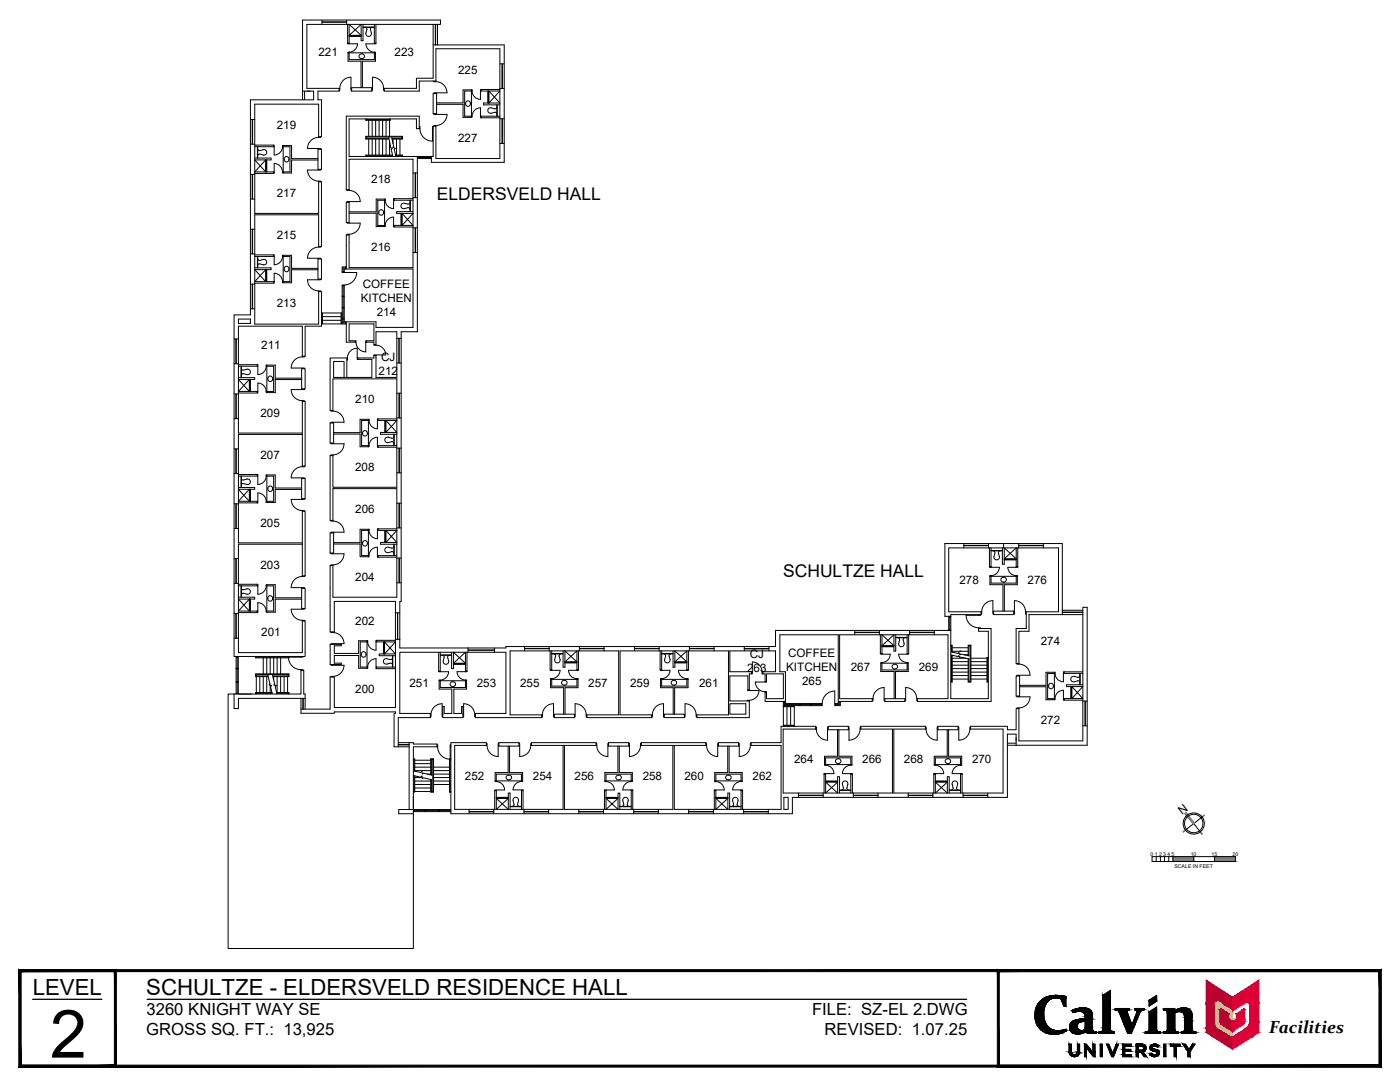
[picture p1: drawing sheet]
<svg xmlns="http://www.w3.org/2000/svg" width="279mm" height="216mm" viewBox="0 0 279 216" stroke-linecap="round" stroke-linejoin="round" font-family="sans-serif">
<defs><g id="words">
<text font-size="13.3" x="10" y="211">2</text>
<g font-size="4.4">
<text x="6.5" y="198.5">LEVEL</text>
<text x="29.2" y="198.5">SCHULTZE - ELDERSVELD RESIDENCE HALL</text>
</g>
<g font-size="3.5">
<text x="87.2" y="39.9">ELDERSVELD HALL</text>
<text x="156.3" y="115.1">SCHULTZE HALL</text>
<text x="253.3" y="206.2">Facilities</text>
</g>
<g font-size="3.3">
<text x="29.2" y="202.5">3260 KNIGHT WAY SE</text>
<text x="162.1" y="202.5">FILE: SZ-EL 2.DWG</text>
<text x="29.2" y="206.6">GROSS SQ. FT.: 13,925</text>
<text x="164.6" y="206.6">REVISED: 1.07.25</text>
</g>
<g font-size="2.3">
<text x="63.6" y="11.2">221</text>
<text x="78.7" y="11.2">223</text>
<text x="91.4" y="14.8">225</text>
<text x="55.2" y="25.8">219</text>
<text x="91.4" y="28.3">227</text>
<text x="55.2" y="39.4">217</text>
<text x="74.1" y="36.4">218</text>
<text x="55.2" y="47.7">215</text>
<text x="74.1" y="50">216</text>
<text x="72.4" y="57.4">COFFEE</text>
<text x="55.2" y="61.3">213</text>
<text x="72" y="60.3">KITCHEN</text>
<text x="75.2" y="63">214</text>
<text x="52.1" y="69.6">211</text>
<text x="75.6" y="74.9">212</text>
<text x="76.1" y="72.1">CJ</text>
<text x="52" y="83.2">209</text>
<text x="70.9" y="80.5">210</text>
<text x="52" y="91.5">207</text>
<text x="70.9" y="94">208</text>
<text x="52" y="105.1">205</text>
<text x="70.9" y="102.4">206</text>
<text x="52" y="113.4">203</text>
<text x="70.9" y="116">204</text>
<text x="191.5" y="116.6">278</text>
<text x="205.1" y="116.6">276</text>
<text x="70.9" y="124.7">202</text>
<text x="52.1" y="127">201</text>
<text x="149.6" y="131.3">CJ</text>
<text x="157.3" y="131.2">COFFEE</text>
<text x="207.7" y="128.8">274</text>
<text x="81.7" y="137.2">251</text>
<text x="95.2" y="137.2">253</text>
<text x="103.8" y="137.2">255</text>
<text x="117.4" y="137.2">257</text>
<text x="125.8" y="137.2">259</text>
<text x="139.5" y="137.2">261</text>
<text x="149.1" y="134">263</text>
<text x="156.9" y="134">KITCHEN</text>
<text x="160.1" y="136.7">265</text>
<text x="169.8" y="133.9">267</text>
<text x="183.4" y="133.9">269</text>
<text x="70.9" y="138.2">200</text>
<text x="207.7" y="144.4">272</text>
<text x="92.8" y="155.6">252</text>
<text x="106.4" y="155.6">254</text>
<text x="114.7" y="155.6">256</text>
<text x="128.3" y="155.6">258</text>
<text x="136.6" y="155.6">260</text>
<text x="150.2" y="155.6">262</text>
<text x="158.5" y="152.3">264</text>
<text x="172.1" y="152.3">266</text>
<text x="180.4" y="152.3">268</text>
<text x="194" y="152.3">270</text>
<text x="235.9" y="162.7" transform="rotate(-38 235.9 162.7)">N</text>
</g>
<g font-size="1">
<text x="229.6" y="170.8">0</text>
<text x="230.5" y="170.8">1</text>
<text x="231.3" y="170.8">2</text>
<text x="232.1" y="170.8">3</text>
<text x="233" y="170.8">4</text>
<text x="233.8" y="170.8">5</text>
<text x="234.4" y="173.2">SCALE IN FEET</text>
<text x="237.6" y="170.8">10</text>
<text x="241.8" y="170.8">15</text>
<text x="246" y="170.8">20</text>
</g>
</g></defs>
<!-- layer: 0 -->
<g fill="none" stroke="#000" stroke-width=".2">
<path d="M229.9 170.9h16.7v1h-16.7zM230.7 170.9v1M231.6 170.9v1M232.4 170.9v1M233.2 170.9v1M234.1 170.9v1M238.2 164.3l1.3 1.7M238.2 170.9v1M239.9 163l-3.3 2.6M242.4 170.9v1"/>
<circle cx="238.2" cy="164.3" r="2.12"/>
<circle cx="238.2" cy="164.3" r="1.85"/>
</g>
<g fill="#808080" stroke="#808080" stroke-width=".2">
<path d="M236.4 162.3l1.7 2.1 .3-.2zM236.4 162.3l.3-.2 1.7 2.1z"/>
<path d="M239.9 163l.4-.4zM240.3 162.6l-.4 .5z"/>
<path d="M239.5 166l.4 .4zM239.5 166l.4 .4z"/>
<path d="M236.5 165.6l-.4 .4zM236.1 165.9l.4-.3z"/>
<path d="M242.4 170.9l4.2 1v-1zM242.4 170.9l4.2 1h-4.2z"/>
<path d="M234.1 170.9l4.1 1v-1zM234.1 170.9l4.1 1h-4.1z"/>
</g>
<!-- layer: A-WALL-FULL -->
<g fill="none" stroke="#000" stroke-width=".2">
<path d="M60.4 19.9v-1.7h2.2v1.7h-12.6v42.9h-3.3v68.2h.9M60.8 18.2v1.7M61.2 18.2h.7M64.3 4.4h4.9M64.3 4v.9M67.7 17.6h.1v.4h-.1M67.7 17.6v.6h-4.2v1.7h.7v7.4h-.6M67.8 17.6a2.22 2.22 0 0 1 2.2-2.2v2.6h.2M69.2 4v.9M69.4 4.9v3.7M69.5 10.5v1.7h2.6v5.3M69.5 10.5h5.4"/>
<path d="M69.7 8.6v.1h1.6a1.67 1.67 0 0 1-1.6 1.7M69.7 8.6h-.3v.1h.3M69.7 10.4h-.2v.1M69.7 10.4v1.5h5v-1.5h.2v.1M69.7 7.3h2.4M69.7 7.2h2.4M69.7 7.1h2.4M70 17.6h.2M70.2 17.5h4v.7h-4zM72.1 11.7a.52 .52 0 0 1-.4-.7 .52 .52 0 0 1 .7-.3 .52 .52 0 0 1 .3 .8l-.6 .2M72.4 4.9v3.2h-.3v-3.2l-2.4 2.1h2.4l-2.4-2.1v3.7M72.4 5.4h2.3"/>
<path d="M72.4 5.5h2.3M72.9 5.5l.3 .1v.3M74.2 17.6h.1M74.3 5.5l-.4 .2 .2 .9a.56 .56 0 0 1-.5 .7 .56 .56 0 0 1-.6-.7l.2-.7M74.7 8.7h-1.7a1.67 1.67 0 0 0 1.7 1.7M74.7 8.6v.1h.3v-.1M74.7 4.9v3.7M74.7 8.6h.3M74.9 10.5v1.7h-2.6v5.3M75 4.9v3.7M76.5 17.6a2.22 2.22 0 0 0-2.2-2.2v2.6h-.1M76.7 17.6h-.1v.4h.1"/>
<path d="M86.4 4.9v10.7h-3.3v2h-6.4M86.4 9h14.2v23.4h-14.5v-1.2h.3v-6h.6v-.2h-.4v.2M86.4 18.7h.7v4h-.7zM86.6 16.2v.1h.4v-.1M86.9 4.9v4.1M87 16.3a2.24 2.24 0 0 1 2.2 2.2h-2.6v.2M87 16.2h-3.3v2h-7v-.6M87 16.2v-6.5h12.8v21.9h-12.8v-6.5M87 18.5v.2M87.3 9v-4.1h.6v-.9h-27.5v14.2M87.3 4.9h-26.1v12.7h6.5M94.1 17.9v5.5"/>
<path d="M94.2 18.2a1.67 1.67 0 0 0 1.7 1.6M96 18.2h-.1v1.6M96 18.2h3.8l-2.2 2.4v-2.4l2.2 2.4h-3.3v.3h3.3M96 17.9v.3M97.4 18.2v2.4M97.5 18.2v2.4M99.8 17.9h-3.9v.3M99.8 12.7h.8M99.8 17.7h.8M100.2 12.7v5M100.3 12.7v5M50 23.8h.8"/>
<path d="M50 28.8h.8M50 34.8h.8M50 39.7h.8M50.3 23.8v5M50.3 34.8v4.9M50.4 23.8v5M50.4 34.8v4.9M50.8 31.5h3.3v.4h-3.3l2.2 2.4v-2.4l-2.2 2.4h3.8M50.8 29.3h3.9M50.8 29h3.8M50.8 34.6h3.8M51.4 29.3v2.2"/>
<path d="M51.4 29.7l.3 .4 .8-.2a.56 .56 0 0 1 .7 .5 .56 .56 0 0 1-.7 .5l-.8-.1-.3 .3M53.1 31.9v2.4M53.2 31.9v2.4M54.6 29.3v-.3h.1v.3M54.6 34.3h.1v.3h-.1M54.6 34.3v.3M56.4 29.3h1.5v5h-1.5v.2h.1M56.4 34.3a1.67 1.67 0 0 0-1.7-1.7v1.7M56.4 29.3a1.67 1.67 0 0 1-1.7 1.6v-1.6M56.5 29.1h-.1v.2M56.5 29.1h1.7v2.6h5.3M56.5 29.1v5.4"/>
<path d="M63.5 31.9h-5.3v2.6h-1.7M63.5 29.8h.7v4h-.7zM63.6 27.4a2.2 2.2 0 0 0-2.2 2.2h2.6v.2M63.6 27.3v.1h.4v-.1M63.6 36.3v-.2h.4v.2M63.6 27.3v-6.5h-12.8v21.8h12.8v-6.3M63.6 29.6v.2M63.6 33.8v.1M63.6 36.3h.6v12.9h-.6M64 33.8v.1h-2.6a2.2 2.2 0 0 0 2.2 2.2M69.2 37.9v.1h.5v-.1M69.7 38a2.22 2.22 0 0 1 2.2 2.2h-2.7v.2"/>
<path d="M69.7 37.9v-6.1h12.7v21.6h-12.7v-6.5M73 23.7v.3h4.9v-.3M73.1 23.7v.2h4.6v-.2M73.6 24v3.2M73.6 27.7v3.2M74.3 24v3.2M74.3 27.7v3.2M75 24v3.2M75 27.7v3.2M75.7 24v3.2M75.7 27.7v3.2M76.4 24v3.2"/>
<path d="M76.4 27.7v3.2M76.8 39.7v5.5M76.9 40h-1.5v5h1.5v.2h-1.8v-2.7h-5.4M76.9 40v-.3h-1.8v2.6h-5.4M77 24v3.2M77 27.7v3.2M77.6 27.5l.4 1.7-.2 .2 .5 .2-.2 .2 .3 1.4M77.6 27.6h-4.5v-.3h7.1v.3h-2M77.6 27.7h-4.6v-.5h7.3v.5h-2M77.7 24v3.2M77.7 28.3v2.6M78.2 27.5l.4 1.7-.2 .2 .5 .2-.2 .2 .3 1.4"/>
<path d="M78.3 30.9h-5.3v.3M78.4 31.1h-5.3v.1M78.4 27.7v.9M78.5 40h3.9M78.7 39.6v.4M78.9 30.9h1.4v.3M79 31.1h1.2v.1M79.1 27.7v3.2M79.8 27.7v3.2M81.8 40v2.2M81.9 40v2.2M82.4 39.6h-3.9v2a1.67 1.67 0 0 1-1.6-1.6"/>
<path d="M82.4 34.5h.9M82.4 39.4h.9M82.9 34.5v4.9M83.3 31.2h-13.6v-7.5h13.4v2h.6v-2.5h-14.6v14.7h.6M83.3 31.2v35h-3.2v53.8h-.3v2.3M83.3 31.2h.1v.4h-.1M83.7 25.3h.1v.4h-.1M83.8 25.7a2.49 2.49 0 0 0 2.5 2.5v-2.5M86.1 31.2h-.1v.4h.1M86.4 25.3h-.1v.4h.1M86.6 22.7v.1h2.6M87 22.7v.1"/>
<path d="M87.1 20.5h5.3v-2.6h1.8v.3h-1.5v5h1.5v.2h-.1M87.1 20.8h5.3v2.6h1.7M89.2 22.8a2.22 2.22 0 0 1-2.2 2.2M94.2 23.2a1.67 1.67 0 0 1 1.7-1.7v1.7M96 23.2h-.1v.3h.1M96 23.2h3.8M96 23.2v.3M96 23.5h3.8M98.7 22.4l.3 .1 .1 .2M98.7 21.7l-.7-.2a.56 .56 0 0 0-.7 .6 .56 .56 0 0 0 .7 .5l.7-.2M99.1 21.4l-.1 .2-.3 .1M99.2 20.9v2.3"/>
<path d="M99.8 23.7h.8M99.8 28.6h.8M100.2 23.7v4.9M100.3 23.7v4.9M50 45.7h.8M50 50.7h.8M50 56.7h.8M50.3 45.7v5M50.3 56.7v4.9M50.4 45.7v5M50.4 56.7v4.9M50.8 53.4h3.3v.4h-3.3l2.2 2.4v-2.4l-2.2 2.4h3.9"/>
<path d="M50.8 51.2h3.8M50.8 50.9h3.8M50.8 56.5h3.8M51.4 51.2v2.2M51.4 51.6l.3 .3 .8-.1M51.9 52.7h-.3l-.2 .3M52.5 51.8a.56 .56 0 0 1 .7 .5 .56 .56 0 0 1-.7 .5l-.6-.1M53.1 53.8v2.4M53.2 53.8v2.4M54.6 56.2v.3h.1v-.3M56.4 56.2v.2h.1M56.4 56.2a1.67 1.67 0 0 0-1.7-1.7v1.7"/>
<path d="M56.4 51.2a1.67 1.67 0 0 1-1.7 1.6v-1.9h-.1v.3h.1M56.5 50.9h-.1v.3h1.5v5h-1.5M56.5 50.9h1.7v2.7h5.3M56.5 50.9v5.5M56.7 53.6a.52 .52 0 0 1 .7-.4 .52 .52 0 0 1 .3 .7 .52 .52 0 0 1-.8 .3l-.2-.6M63.5 51.7h.7v4h-.7zM63.5 53.8h-5.3v2.6h-1.7M63.6 49.3a2.2 2.2 0 0 0-2.2 2.2h2.6v.2M63.6 58.2h.6v6.9h-3.3v6l-.6-.1M63.6 58.2v-.2h.4v.2M63.6 49.2v.1h.4v-.1M63.6 49.2v-6.3h-12.8v21.8h12.8v-6.5"/>
<path d="M63.6 51.5v.2M63.6 55.7v.1M64 55.7v.1h-2.6a2.2 2.2 0 0 0 2.2 2.2M68.3 54.2v.2h.4v-.2M68.3 57v-.1h.4v.1M68.3 54.2h.4M68.3 57v7.6M68.3 59.2h.4M68.3 59.1h.4M68.3 57h.4M68.5 57v2.1M68.5 59.2v2.1"/>
<path d="M68.7 54.4h2.5a2.49 2.49 0 0 1-2.5 2.5M69 53.5h-.5v.7M69 53.3v.4M69.1 53.3v.4h-.4v.5M69.1 53.7h13.3v11.6h-7.4v-1.1h-6.3v-7.2M69.2 44.4v.1h2.7a2.22 2.22 0 0 1-2.2 2.2M69.2 46.9v-.2h.5v.2M69.7 46.9h-.6v6.4h-.8v.9M69.7 40.2v4.3M69.7 40.4h-.6v4h.6M78.5 45v-1.7a1.67 1.67 0 0 0-1.6 1.7M78.5 45h.2v.3h-.2z"/>
<path d="M78.7 45.3h3.7M80 42.6v2.4M80.1 42.6v2.4M80.2 42.6v2.4M81.8 40.4l-.3 .3-.8-.1a.56 .56 0 0 0-.7 .5 .56 .56 0 0 0 .7 .5l.8-.2 .3 .4M82.4 42.2h-3.2v.4h3.2l-2.2 2.4v-2.4l2.2 2.4h-3.7M82.4 45.5h.9M82.4 50.4h.9M82.9 45.5v4.9M46.7 67.6h.9M46.7 72.6h.9M46.7 78.6h.9"/>
<path d="M47.1 67.6v5M47.1 78.6v4.9M47.6 63.7h2.4v.8h-2.4zM47.6 75.4h3.2v.3h-3.2l2.2 2.4v-2.4l-2.2 2.4h3.9M47.6 78.4h3.7M47.6 72.8h3.7M47.6 73.1h3.7M48.1 73.1v2.3M48.2 73.1v2.3M48.2 73.5l.3 .4 .8-.2a.56 .56 0 0 1 .7 .5 .56 .56 0 0 1-.7 .5l-.7-.1M48.6 74.6h-.3l-.1 .3M49.8 75.7v2.4"/>
<path d="M49.9 75.7v2.4M50 75.7v2.4M50 61.6h.8M53.1 78.1v.2h.2M53.1 73.1a1.67 1.67 0 0 1-1.6 1.6v-1.6h-.2v-.3h.2v.3M53.1 78.1a1.65 1.65 0 0 0-1.6-1.7v2h-.2v-.3M53.3 72.9v5.4h1.6v-2.6h5.3M53.3 72.9h-.2v.2h1.5v5h-1.5M53.3 72.9h1.6v2.6h5.3M60.2 73.6h.7v4h-.7zM60.3 71.2a2.2 2.2 0 0 0-2.2 2.2h2.7v.2M60.3 73.4v.2"/>
<path d="M60.3 77.6v.1M60.8 71.1v.1h-.5v-6.1h-12.7v21.3h12.7M60.8 77.6v.1h-2.7a2.2 2.2 0 0 0 2.2 2.2M64.2 62.5h4.1M64.2 64.6h4.9M64.2 62.6v1.9M64.4 63.2h3.7M64.4 63.9h3.7M64.4 62.5v2.1M68.1 62.5v2.1M68.3 63.7h.4M68.3 62.6v1.9"/>
<path d="M68.3 63.5h.4M68.3 61.4h.4M68.3 61.3h.4M68.5 63.7v.7h.5M68.5 61.4v2.1M69 64.2v.4M69.1 64.2v4.1h2v-.3h-1.4v-3.4h4.9v3.4h-1.5M69.2 71.4h-3.3v10.5h.5M69.3 71.4a1.94 1.94 0 0 1 2-1.9v1.9M69.4 71.4h-.2v3.9M69.4 71.4v.5h-.2M70.9 68v.3"/>
<path d="M71 68.3a1.94 1.94 0 0 0 2 1.9v-2.2h.1v.3M71.3 71.4h.1v.3h-.1zM71.4 71.7h2.8v3.6h-7.6v-3.2h2.1v3.2M73 68.3h1.6v.4h.4v-2.5h4.2v9.1h-4.2v-4.5M74.6 68.7v.2h.4v-.2M74.6 71v.4h-3.2M74.6 71h.4M75 68.9a1.94 1.94 0 0 1 2 1.9M77 70.8h-2.4v.2M79.2 78.5h.9M79.2 67.5h.9M79.2 72.4h.9"/>
<path d="M79.6 67.5v4.9M79.6 78.5v4.9M79.7 78.5v4.9M46.7 83.5h.9M46.7 89.6h.9M46.7 94.5h.9M47.1 89.6v4.9M47.6 94.7h3.9v.3h-.2v-.3M47.6 97.3h3.2v.3h-3.2l2.2 2.4v-2.4l-2.2 2.4h3.7M47.6 95h3.7M48.1 95v2.3M48.2 95v2.3"/>
<path d="M48.2 95.4l.3 .4 .8-.2a.56 .56 0 0 1 .7 .5 .56 .56 0 0 1-.7 .6l-.8-.2-.3 .3M49.8 97.6v2.4M49.9 97.6v2.4M50 97.6v2.4M51.5 95v1.7a1.67 1.67 0 0 0 1.6-1.7M53.3 94.8v5.5M60.2 97.4h-5.3v-2.6h-1.8v.2h1.5v5h-1.5v.3h1.8v-2.6h5.3M60.2 95.5h.7v4h-.7zM60.3 93.1a2.2 2.2 0 0 0-2.2 2.3h2.7v.1M60.3 80.1h.6v12.9l-.6-.1M60.3 80.1v-.1h.5v.1M60.3 80.1v13h.5v-.1"/>
<path d="M60.3 86.7h-12.7v21.6h12.7M60.3 95.4v.1M60.3 99.5v.2M60.8 99.5v.2h-2.7a2.2 2.2 0 0 0 2.2 2.2M65.9 84.4h.7v4h-.7zM66 81.9v.1h.4v-.1M66 88.4v.2h2.7a2.24 2.24 0 0 1-2.3 2.2M66 90.9v-.1h.4v.1M66.4 82a2.24 2.24 0 0 1 2.3 2.3h-2.7v.1M66.4 81.9v-6.3h12.8v21.6h-12.8v-6.3M66.4 84.3v.1M66.4 88.4v.2"/>
<path d="M66.4 90.9h-.5v12.9h.5M66.6 86.6h5.3v2.5h1.6M72.4 86.5a.48 .48 0 0 0 .4 .5 .48 .48 0 0 0 .5-.5M72.4 86.5a.49 .49 0 0 1 .5-.6 .49 .49 0 0 1 .4 .7M73.5 83.7v5.4M73.6 83.9a1.67 1.67 0 0 0 1.7 1.7v-1.7M73.6 88.9a1.67 1.67 0 0 1 1.7-1.7v1.7M73.7 88.9v.2h-.2M73.7 83.9h-1.5v5h1.5M73.7 83.9v-.2h-1.8v2.6h-5.3M75.5 88.9h-.2v.3h.2M75.5 88.9h3.7"/>
<path d="M75.5 89.2h3.7M75.5 88.9v.3M75.5 83.6v.3h-.2v-.3h3.9M75.5 83.9h3.7l-2.2 2.4v-2.4l2.2 2.4h-3.3v.4h3.3M76.8 83.9v2.4M76.9 83.9v2.4M77 83.9v2.4M78.6 87.1l-.3 .3-.8-.2a.56 .56 0 0 0-.7 .6 .56 .56 0 0 0 .7 .5l.8-.2 .3 .4M78.6 86.7v2.2M78.7 86.7v2.2M79.2 83.4h.9M79.2 94.4h.9"/>
<path d="M79.2 89.4h.9M79.6 89.4v5M79.7 89.4v5M46.7 100.5h.9M46.7 105.5h.9M46.7 111.5h.9M46.7 116.4h.9M47.1 100.5v5M47.1 111.5v4.9M47.6 100.3h3.9v-.3h-.2v.3M47.6 119.2h3.2v.3h-3.2l2.2 2.4v-2.4l-2.2 2.4h3.9M47.6 116.6h3.7"/>
<path d="M47.6 116.9h3.7M48.1 116.9v2.3M48.2 116.9v2.3M48.2 117.3l.3 .4 .8-.2a.56 .56 0 0 1 .7 .5 .56 .56 0 0 1-.7 .6l-.8-.2-.3 .3M49.8 119.5v2.4M49.9 119.5v2.4M50 119.5v2.4M51.5 100v-1.6a1.67 1.67 0 0 1 1.6 1.6M53.1 116.9a1.67 1.67 0 0 1-1.6 1.7v-1.7h-.2v-.3h.2v.3M53.3 116.7h-.2v.2h1.5v5h-1.5M53.3 116.7v5.5M53.3 116.7h1.6v2.6h5.3"/>
<path d="M60.2 117.4h.7v4h-.7zM60.2 119.6h-5.3v2.6h-1.6M60.3 115a2.2 2.2 0 0 0-2.2 2.3h2.7v.1M60.3 102h.6v12.9l-.6-.1M60.3 102v13h.5v-.1M60.3 102v-.1h.5v.1M60.3 108.6h-12.7v21.6h12.7v-6.3M60.3 117.3v.1M65.9 106.3h.7v4.1h-.7zM66 103.8v.2h.4v-.2M66 110.4v.1h2.7a2.24 2.24 0 0 1-2.3 2.2M66 112.9v-.2h.4v.2"/>
<path d="M66.4 104a2.24 2.24 0 0 1 2.3 2.2h-2.7v.1M66.4 112.9h-.5v13.2h.8v-6.1h12.2v21.2h-12.2v-6.1h-.8v6.4h-5.8M66.4 103.8v-6.3h12.8v21.7h-12.8v-6.3M66.4 106.2v.1M66.4 110.4v.1M66.6 108.6h5.3v2.5h1.6M73.5 105.6v5.5M73.7 105.8h-1.5v5.1h1.5v.2h-.2M73.7 105.8v-.2h-1.8v2.7h-5.3M75.3 109.2a1.67 1.67 0 0 0-1.7 1.7M75.3 105.8h3.9l-2.2 2.4v-2.4l2.2 2.4h-3.3v.4h3.3M75.3 109.2v2h3.9"/>
<path d="M75.3 110.9h3.9M75.5 110.9v.3M75.5 105.5v.3M76.8 105.8v2.4M76.9 105.8v2.4M77 105.8v2.4M77.5 109.2a.56 .56 0 0 0-.7 .5 .56 .56 0 0 0 .7 .6l.8-.2 .3 .3M78.6 109l-.3 .4-.8-.2M78.6 108.6v2.3M78.7 108.6v2.3M79.2 105.5h-3.9v2a1.67 1.67 0 0 1-1.7-1.7M79.2 111.4h.9"/>
<path d="M79.2 116.3h.9M79.2 105.3h.9M79.2 100.4h.9M79.6 100.4v4.9M79.6 111.4v4.9M79.7 100.4v4.9M79.7 111.4v4.9M192.4 108.9h4.9M192.4 108.8h4.9M192.4 108.5v.8M197.3 108.5v.8M197.5 109.3v3.8"/>
<path d="M197.6 115h5.4M197.8 113.1h-.3v.1h1.9a1.67 1.67 0 0 1-1.6 1.7M197.8 114.9h-.2v1.8h2.6v5.2M197.8 114.9v1.5h5v-1.5M197.8 109.3v3.9M197.8 109.9h2.2M198.1 119.9a2.22 2.22 0 0 0-2.2 2.2M198.2 119.9v2.6h.1M198.2 109.9l.4 .3-.2 .8a.56 .56 0 0 0 .5 .7 .56 .56 0 0 0 .5-.7l-.1-.8 .3-.3M200 109.3v3.3h.4v-3.3l2.4 2.2h-2.4l2.4-2.2v3.8M200.3 108.5v.8M200.4 111.6h2.4"/>
<path d="M200.4 111.7h2.4M201.1 113.2a1.67 1.67 0 0 0 1.7 1.7M202.8 113.1v.1h-1.7M202.8 114.9h.2v1.8h-2.6v5.2M202.8 113.1h.3M203.1 109.3v3.9h-.3M203.3 108.9h4.9M203.3 108.8h4.9M203.3 108.5v.8M208.2 108.5v.8M46.7 138.5h.9M46.7 138.5v2.9h.9v-2h13.3"/>
<path d="M46.7 138.5h-1.2v50.8h37v-26.9M46.7 122.4h.9M46.7 127.3h.9M47.1 122.4v4.9M47.1 133.4v.1h.5v-.1M47.1 136.1v-.1h.5v.1M47.1 131v2.4M47.1 136.1v2.4M47.1 133.4h.5M47.1 131.1h.5M47.1 138.3h.5M47.1 136.1h.5"/>
<path d="M47.3 131.1v2.3M47.3 136.1v2.2M47.6 131h12.5M47.6 131v2.4M47.6 136.1v2.4M47.6 122.2h3.7M51 131v.3h6.7v-.3M51.1 131v.1h9M51.1 135v3.2M51.3 121.9v.3h.2v-.3M51.8 135v3.2M52.5 131.3v3.2"/>
<path d="M52.5 135v3.2M53.1 121.9v.3h.2M53.1 121.9a1.67 1.67 0 0 0-1.6-1.6v1.6M53.2 131.3v3.2M53.2 135v3.2M53.5 134.7l.4 1.8-.2 .2 .5 .1-.2 .2 .3 1.4M53.5 134.9h-2.4v-.3h6.4v.3h-3.1M53.5 135h-2.5v-.5h6.7v.5h-3.2M53.9 131.3v3.2M53.9 136.7v1.5M54.3 138.2h-3.3v.3M54.3 138.3h-3.2v.2"/>
<path d="M54.4 134.7l.4 1.8-.2 .2 .6 .1-.3 .2 .4 1.4M54.6 131.3v3.2M54.6 135v.7M55.2 138.2h2.5v.3M55.2 138.3h2.3v.2M55.3 131.3v3.2M55.3 135v3.2M56 131.3v3.2M56 135v3.2M56.7 135v3.2M57.4 135v3.2M57.5 131v.1"/>
<path d="M57.6 131.1a2.49 2.49 0 0 0 2.5 2.5M60.1 139.4v2.9h6.6v-.3h12.2v.4h-.3v6.6h3.1M60.1 131v.1h.4v-.1M60.1 133.8v-.2h.4v.2M60.1 133.8h.5v4.7h.3v3M60.1 133.8v4.7h-12.5M60.3 123.9h.6v7.1h-.8M60.3 123.9v-.1h.5v.1M60.3 121.4v.2M60.4 139.4v2.1M60.5 139.4v2.1M60.8 121.4v.2h-2.7a2.2 2.2 0 0 0 2.2 2.2"/>
<path d="M65.9 128.6v4h2.2v-.3h-1.4v-1.5h4.9v2.5h1.8v-.2M66 126.1v.1h.4v-.1M66 132.6v.1h2.7a2.24 2.24 0 0 1-2.3 2.3M66 135.1v-.1h.4v.1M66.4 126.2a2.24 2.24 0 0 1 2.3 2.2h-2.7v.2M66.4 128.4v.2M66.4 132.6v.1M73.2 127.9v5.4M73.4 128.1a1.67 1.67 0 0 0 1.6 1.6M73.4 128.1v-.2h-1.8v2.5h-4.9v-1.5h1.4v-.3h-2.2M73.4 128.1h-1.5v5h1.5M75 131.4a1.67 1.67 0 0 0-1.6 1.7"/>
<path d="M75 128.1h.2v-.3h-.2v2M75 131.4v1.7h.2v.3h-.2v-.3M75.2 128.1h3.7l-2.2 2.4v-2.4l2.2 2.4h-3.2v.3h3.2M75.2 127.8h3.7M75.2 133.4h3.7M75.2 133.1h3.7M76.5 128.1v2.4M76.6 128.1v2.4M76.7 128.1v2.4M77.2 131.4a.56 .56 0 0 0-.7 .6 .56 .56 0 0 0 .7 .5l.8-.2 .3 .4M78.3 131.3l-.3 .3-.8-.2M78.3 130.8v2.3"/>
<path d="M78.4 130.8v2.3M78.9 127.6h.9M78.9 122.3h.9M79.3 122.3v5.3M79.4 122.3v5.3M79.8 122.3v7h18.9M87.5 130.2v3.7M87.9 134h-.4v-.1h.4v.1h1.6M87.9 130.2v3.7M87.9 130.8h2.2M87.9 130.7h2.2M88.3 130.8l.3 .1v.3"/>
<path d="M89.5 134a1.67 1.67 0 0 1-1.6 1.7M89.7 130.8l-.4 .2 .2 .9a.56 .56 0 0 1-.5 .7 .56 .56 0 0 1-.5-.7l.1-.7M90.1 130.2v3.2h.4v-3.2l2.4 2.1h-2.4l2.4-2.1v3.7M90.3 136a.52 .52 0 0 0-.4 .7 .52 .52 0 0 0 .7 .3 .52 .52 0 0 0 .3-.7l-.5-.3M90.3 136h.1M90.5 132.4h2.4M90.5 132.5h2.4M92.9 135.7v1.5h-5v-1.5h-.3v.1h5.5M92.9 134v-.1h.3v.1h-2a1.67 1.67 0 0 0 1.7 1.7M92.9 135.7h.2v1.8h-2.5v4.9h1.5v-1.4h.3v2.2h-4v-2.2h.2v1.4h1.6v-4.9h-2.6v-1.7M93.2 130.2v3.7M93.4 129.7h5.3"/>
<path d="M93.4 129.3v.9M98.7 130.2h-18.9v12.2h6.1v.8h-6.4v5.8M104.7 129.4h4.9M104.7 129v.9M109.6 129v.9M109.8 129.9v3.7M109.9 135.6h5.5M110.1 130.4h2.3M110.1 130.5h2.3M110.1 133.6v.2l1.7-.1a1.67 1.67 0 0 1-1.7 1.7M110.1 133.6h-.3v.2h.3M110.1 129.9v3.7"/>
<path d="M110.1 135.4h-.2v1.8h2.6v5.3M110.5 130.5l.4 .3-.2 .8a.56 .56 0 0 0 .5 .7 .56 .56 0 0 0 .6-.7l-.2-.8 .3-.3M112.4 129.9v3.2h.3v-3.2l2.4 2.2h-2.4l2.4-2.2M112.7 132.3h2.4M112.7 132.2h2.4M112.7 132.1h2.4M115.1 133.8l-1.6-.1a1.67 1.67 0 0 0 1.6 1.7M115.1 129.9v3.7M115.1 135.4v1.5h-5v-1.5M115.1 135.4h.3v.2M115.4 135.6v1.6h-2.6v5.3M115.4 129.9v3.9h-.3v-.2h.3"/>
<path d="M115.6 129.4h5M115.6 129v.9M120.6 129v.9M126.6 129.4h5M126.6 129v.9M131.6 129v.9M131.7 129.9v3.7M131.8 135.6h5.5M132 133.6v.2l1.7-.1a1.67 1.67 0 0 1-1.7 1.7M132 133.6h-.3v.2h.3M132 130.4h2.3M132 130.5h2.3"/>
<path d="M132 135.4h-.2v1.8h2.6v5.3M132 129.9v3.7M132.5 130.5l.3 .3-.1 .8M133.5 130.9l.2 .7a.56 .56 0 0 1-.5 .7 .56 .56 0 0 1-.6-.7M133.9 130.5l-.3 .1-.1 .3M134.3 129.9v3.2h.4v-3.2l2.4 2.2h-2.4l2.4-2.2v3.7M134.7 132.3h2.4M134.7 132.2h2.4M134.7 132.1h2.4M137.1 135.4v1.5h-5.1v-1.5M137.1 135.4h.2v1.8h-2.7v5.3M137.4 129.9v3.9l-2-.1a1.67 1.67 0 0 0 1.7 1.7"/>
<path d="M137.4 133.6h-.3v.2M137.6 129.4h4.9M137.6 129v.9M142.5 129v.9M148.5 129.4h5M148.5 129.5h5M148.5 129v.9M149.1 139.9v-.2h.4v.2M149.3 137.6h.2v.2h-.2zM149.3 137.6v-2.7h-3.6v5h3.8M149.5 139.9v3.3h-10.4v-.6M149.5 137.8h2a1.94 1.94 0 0 1-2 1.9"/>
<path d="M150 134h.1M150.1 132.1a1.94 1.94 0 0 1 2 1.9M150.1 132.1v2.4h-.1M152.2 134h2.6v-4.1h-9.1v4.1h4.3v.5h-.5v3.1M152.2 134h-.1v.5h.1M152.2 134.5h.5v1.5M152.2 134v.5M152.7 136.1h-2a1.94 1.94 0 0 0 2 1.9M152.7 138v.2h.3M152.7 136h.3v.1h-.3zM152.7 138.2v1.8h4M153 136v-1.5h3.3v4.9h-3.3v-1.4h-.3"/>
<path d="M153.5 129v.9M156.3 140v4.9M167.3 140v-13.3h-11.7v7.3h1.1v6.4h7.3M167.7 140h-.4v.4h-.6M167.7 140v.8h-1M170.6 126.2h4.9M170.6 125.8v.9M174.1 139.4v.6h-6.4M174.1 139.4h.1v.4h-.1M174.1 139.4h-6.5v-12.7h21.6v12.7h-6.1M174.2 139.4a2.22 2.22 0 0 1 2.2-2.2v2.6h.2M175.5 125.8v.9"/>
<path d="M175.7 126.7v3.7M175.8 132.3h5.5M176 130.4v.1h1.7a1.67 1.67 0 0 1-1.7 1.7M176 130.4h-.3v.1h.3M176 129.1h2.4M176 129h2.4M176 128.9h2.4M176.4 139.4h.2M176.6 139.4h4v.6h-4zM178.4 139.4v-5.4h-2.6v-1.8h.2v1.5h5v-1.5h.3v1.8h-2.6v5.4M178.8 126.7v3.2h-.4v-3.2l-2.4 2.1h2.4l-2.4-2.1v3.7M178.8 127.2h2.2"/>
<path d="M178.8 127.3h2.2M179.2 127.3l.3 .1v.3M180.6 127.3l-.4 .2 .2 .9a.56 .56 0 0 1-.5 .7 .56 .56 0 0 1-.5-.7l.1-.7M180.6 139.4h.1M181 130.5h-1.6a1.67 1.67 0 0 0 1.6 1.7M181 130.4v.1h.3v-.1M181 130.4h.3M181 126.7v3.7M181.3 126.7v3.7M181.5 126.2h5M181.5 125.8v.9M183 139.4a2.22 2.22 0 0 0-2.3-2.2v2.6h-.1"/>
<path d="M183.1 139.4h-.1v.4h.1M186.5 125.8v.9M189.3 125.8v-.1h.4v.1M189.3 123v.1h.4v-.1M189.7 125.8h-34.9v3.2h-53.8v.3h-2.3v.9h2.3v12.2h-6.1v.8h13.2v-.6h-6.3v-12.7h21.7v12.7h-6.4M189.7 128.7h.3v1.4M189.7 128.9h.2v1.2M189.8 130.7l1.4 .3 .2-.2 .2 .5 .2-.2 1.7 .4M189.8 130.1l1.4 .3 .2-.2 .2 .5 .2-.2 1.7 .4M189.9 130.7v5.3h-.2M190 133.4h3.2M190 130.7v5.4h-.3"/>
<path d="M190 129.3h3.2M190 132.7h3.2M190 132h3.2M190 131.3h2.7M190 134.1h3.2M190 134.8h3.2M190 135.5h3.2M190 130h3.2M192.4 130.6h.8M193.2 130.8v-2.1h.6v7.4h-.6v-4.7M193.4 130.9v-2h.2v7.1h-.2v-4.5M193.8 133.4h3.2"/>
<path d="M193.8 132.7h3.2M193.8 132h3.2M193.8 131.3h3.2M193.8 134.1h3.2M193.8 134.8h3.2M193.8 135.5h3.2M195.3 122.6v.2h.4v-.2M195.3 122.8h-2.5a2.49 2.49 0 0 0 2.5 2.5M195.3 125.4v-.1h.4v.1M195.3 125.4h2.5v14.6h-14.7v-.6M195.3 125.4v.6h1.9v13.4h-7.5v-13.6M195.8 122.5h.1v-.4h-.1v.5h-6.1v.4"/>
<path d="M195.9 122.1h-6.6v-12.8h21.9v12.8h-6.4M197.2 131.2h-.2v4.9h.2M197.2 131.3h-.1v4.7h.1M198.2 122.1h.1M198.3 121.9h4v.7h-4zM202.3 122.1h.1M202.8 134.9h.7v4h-.7zM202.9 138.9v.1h2.7a2.22 2.22 0 0 1-2.3 2.3M202.9 132.4v.1h.4v-.1M203.3 132.5a2.22 2.22 0 0 1 2.3 2.2M203.3 134.7v.2M203.3 138.9v.1"/>
<path d="M204.7 122.1a2.2 2.2 0 0 0-2.3-2.2v2.6h-.1M204.8 122.1h-.1v.4h.1M204.8 122.1v3.3h-2v7h.5M205.6 134.7h-2.7v.2M210.4 134.1v5.5M210.6 134.4v-.3h-1.8v2.6h-5.3M210.6 134.4h-1.5v5h1.5v.2h-1.8v-2.6h-5.3M212 122.6v-14.1h-23.4v14.5h1.1M212 122.1h4.1M212 121.8h4.1M212 122.2h4.1M212.2 134.4v1.6a1.67 1.67 0 0 1-1.6-1.6"/>
<path d="M212.2 139.4v-1.7a1.67 1.67 0 0 0-1.6 1.7M212.4 134.1h-.2v.3h.2M212.4 139.4v.3h3.7M212.4 139.4h-.2v.3h.2M212.4 134.1h3.7M212.4 134.4h3.7M212.4 134.1v.3M213.7 137v2.4M213.8 137v2.4M215.5 134.4v2.2M215.5 134.8l-.3 .4-.8-.2a.56 .56 0 0 0-.7 .5 .56 .56 0 0 0 .7 .5l.8-.1 .3 .3M215.6 134.4v2.2"/>
<path d="M216.1 122.6h-10.7v3.4h-2.1v6.4M216.1 122.6v-1.4h.9v27.5h-15.9M216.1 136.6h-3.2v.4h3.2l-2.2 2.4v-2.4l2.2 2.4h-3.7M216.1 122.6v25.2h-12.8v-6.4M216.1 139.9h.9M216.5 139.9v4.9M216.6 139.9v4.9M79.5 148.2h3v.3h4.7v.5M79.5 148.6h2.2M81.7 148.2v13.3M82.5 151.6h.1v2.2M82.5 151.4h.3v2.5"/>
<path d="M82.6 153.8l1.3 .3 .3-.2 .1 .5 .2-.1 1.7 .4M82.6 154.8l1.3 .3 .3-.2 .1 .5 .2-.2 1.7 .4M82.6 154.8v3.1h-.1M82.8 154.8v3.3h-.3M82.8 156.5h3.2M82.8 155.9h3.2M82.8 155.2h1.5M82.8 153.8h3.2M82.8 153.1h3.2M82.8 152.4h3.2M82.8 151.7h3.2M82.8 157.2h3.2"/>
<path d="M82.8 157.9h3.2M85.3 154.5h.7M85.9 142.6h.1v.5h-.1M86 154.6v-3.2h.5v6.7h-.5v-2.6M86 142.6a2.22 2.22 0 0 1 2.2-2.2v2.7h.2M86.1 154.6v-3h.3v6.3h-.3v-2.3M86.5 154.5h3.2M86.5 156.5h3.2M86.5 155.9h3.2M86.5 155.2h3.2M86.5 153.8h3.2M86.5 153.1h3.2"/>
<path d="M87.2 148.6h.1v.4h-.1M87.2 149h-4.7v13.4M87.3 149a2.49 2.49 0 0 0 2.5 2.5M88.2 142.6h.2M89.8 151.6h.2M89.8 149v8.9h.2M90 148.6h-.2v.4h.2M90 151.4h-.3v6.7h.3M92.4 142.6h.1M92.5 140.4a2.22 2.22 0 0 1 2.2 2.2M92.5 140.4v2.7h-.1M94.9 142.6h-.2v.5h.2"/>
<path d="M97.1 148.7v-.5h-7.1v.8M97.1 148.3h.1v.4h-.1M97.1 148.7h-6.4v12.8h21.7v-12.8M97.2 148.7a2.22 2.22 0 0 0 2.2 2.3M98.7 157.8h.3v3.7l2.4-2.2h-2.4l2.4 2.2v-3.2h.4v3.2M98.7 157.8v-.2h.3v.2M98.7 157.8v3.7M98.8 155.8h5.5M99 156a1.67 1.67 0 0 1 1.7 1.6M99 159.2h2.4M99 159.1h2.4M99 157.6h1.7"/>
<path d="M99.4 148.7h.2M99.6 148.3h-.2v2.7M99.6 148.2h4v.7h-4zM101.4 148.9v5.3h-2.6v1.6M101.7 148.9v5.3h2.6v1.8h-.2v-1.5h-5.1v1.5h-.2v-.2M103.6 148.3h.1v2.7M103.6 148.7h.1M104.1 155.9a1.67 1.67 0 0 0-1.7 1.7h1.7M104.1 157.8v3.7M104.4 157.8h-.3v-.2h.3v3.9M105.9 148.7a2.22 2.22 0 0 1-2.2 2.3M106.1 148.3h-.2v.4h13.1"/>
<path d="M106.1 148.7v-.5h12.9v.5M108.1 142.6h.2v.5h-.2M108.2 142.6a2.22 2.22 0 0 1 2.3-2.2v2.7h.1M110.5 142.6h.1M110.6 142.5h4v.7h-4zM112.6 148.7v12.8h21.7v-12.8M114.6 142.6h.2M117 142.6a2.22 2.22 0 0 0-2.2-2.2v2.7h-.2M117.1 142.6v.6h13v-.6h-6.3v-12.7h21.6v12.7h-6.3M117.1 142.6h-.1v.5h.1M119 148.3h.1v.4h-.1M119.1 148.7a2.22 2.22 0 0 0 2.2 2.3"/>
<path d="M120.6 157.8v3.7M120.7 155.8v.2h.2v-1.5h5.1v1.5h.2v-.2M120.7 155.8h5.5M120.9 156a1.67 1.67 0 0 1 1.7 1.6h-1.7v.2h-.3v-.2h.3M120.9 157.8v3.7l2.4-2.2h-2.4l2.4 2.2v-3.2h.4v3.2M120.9 159.2h2.4M120.9 159.1h2.4M121.3 148.7h.2M121.5 148.3h-.2v2.7M121.5 148.2h4v.7h-4zM123.3 148.9v5.3h-2.6v1.6M123.6 148.9v5.3h2.6v1.6"/>
<path d="M125.5 148.3h.1v2.7M125.5 148.7h.1M126 155.9a1.67 1.67 0 0 0-1.7 1.7h1.7v.2h.3v-.2h-.3M126 157.8v3.7M126.3 157.8v3.7M127.8 148.7a2.22 2.22 0 0 1-2.2 2.3M128 148.3h-.2v.4h13.1M128 148.7v-.5h12.9v.5M130.1 142.6h.1v.5h-.1M130.2 142.6a2.22 2.22 0 0 1 2.2-2.2v2.7h.2M132.4 142.6h.2M132.6 142.5h4v.7h-4z"/>
<path d="M136.6 142.6h.1M138.9 142.6a2.22 2.22 0 0 0-2.2-2.2v2.7h-.1M139.1 142.6h-.2v.5h.2M140.9 148.3h.1v.4h-.1M141 148.7a2.22 2.22 0 0 0 2.2 2.3M142.6 157.8h.3v-.2h-.4l.1 3.9M142.6 155.8v.2h.3v-1.5h5v1.5M142.9 156a1.67 1.67 0 0 1 1.6 1.6h-1.6M142.9 157.8v3.7l2.4-2.2h-2.4l2.4 2.2v-3.2h.3v3.2M142.9 159.2h2.4M142.9 159.1h2.4M143.2 148.7h.2"/>
<path d="M143.4 148.3h-.2v2.7M143.4 148.2h4v.7h-4zM145.2 148.9v5.3h-2.6v1.6h5.5M145.5 148.9v5.3h2.6v1.8h-.2M145.7 140.4h3.1v2.1h-3.1zM147.4 148.3h.1v2.7M147.4 148.7h.1M147.9 155.9a1.65 1.65 0 0 0-1.7 1.7h1.7v.2M147.9 157.6h.3v3.9M147.9 157.8v3.7M147.9 157.8h.3M149.7 148.7a2.22 2.22 0 0 1-2.2 2.3"/>
<path d="M149.9 148.3h-.1v.4h6.1v12.8h-21.3v-12.8M156.3 140.8h7.7M156.3 141h2.2M156.3 140.1h.4M156.3 144.7h2.2M156.4 159.1h.9v2.4h-.9zM156.5 140.8h1.9M156.5 144.9h1.9M156.5 140.1v.5h.8M157.1 141v3.7M157.3 140.4v.4M157.4 140.6h2.1"/>
<path d="M157.4 140.4v.4M157.8 141v3.7M158.5 140.8v4.1M159.4 158.7h4.9M159.4 158.2v.9M159.5 140.4v.4M159.7 140.6h2M159.7 140.4v.4M161.7 140.4v.4M161.9 140.6h2.1M161.9 140.4v.4M162.8 145.5v-.6h-6.9v3.3h-6l.1 .5"/>
<path d="M162.8 145.1h.1v.4h-.1M162.8 145.5h-6.5v12.7h21.8v-12.7h-6.3M164 140.4h.1v.4h-.1M164 140.4v.4M164.1 140.4a2.49 2.49 0 0 1 2.5-2.5v2.5M164.3 158.2v.9M164.5 154.5h.3v3.7l2.4-2.1h-2.4l2.4 2.1v-3.2h.3v3.2M164.5 152.6v.1h.3v-1.5h5v1.5M164.8 152.7a1.67 1.67 0 0 1 1.6 1.7h-1.6M164.8 154.5v-.1h-.3v3.8M164.8 155.9h2.4M164.8 156h2.4"/>
<path d="M165.1 145.5h.2M165.3 145.1h-.2v2.6a2.24 2.24 0 0 1-2.2-2.2M165.3 144.9h4v.7h-4zM166.7 140.4h-.1v.4h.1M166.7 140.4v.4M167.1 145.6v5.3h-2.6v1.7M167.2 151.4a.48 .48 0 0 0-.5 .5 .48 .48 0 0 0 .5 .5M167.2 151.4h.2M167.3 140.1h.4M167.3 151.4a.49 .49 0 0 1 .5 .6 .49 .49 0 0 1-.6 .4M167.4 145.6v5.3h2.6v1.7M167.5 140.1v.5h-.8"/>
<path d="M167.5 157.7h2.3M167.5 157.6h2.3M168.3 157.2l-.1 .3-.2 .1M168.3 157.2l-.2-.7a.56 .56 0 0 1 .6-.7 .56 .56 0 0 1 .5 .7l-.2 .9 .3 .2M169.3 145.1h.1v2.6a2.24 2.24 0 0 0 2.3-2.2M169.3 145.5h.1M169.8 152.7a1.67 1.67 0 0 0-1.7 1.7h2v3.8M169.8 154.4v3.8M169.8 154.5h.3M170 152.6v.1h-.2M170 152.6h-5.5M170.3 158.7h4.9"/>
<path d="M170.3 158.2v.9M171.8 145.1h-.1v.4h.1M171.8 145.5v-.6h12.9v.6M175.2 158.2v.9M181.3 158.7h4.9M181.3 158.2v.9M184.7 145.1h.1v.4h-.1M184.7 145.5h-6.3v12.7h21.8v-12.7h-6.5M186.2 158.2v.9M186.4 154.5h.3M186.4 152.6v.1h.3v-1.5h5v1.5M186.7 152.7a1.67 1.67 0 0 1 1.6 1.7h-1.9v3.8"/>
<path d="M186.7 155.9h2.4M186.7 156h2.4M186.7 154.4v3.8M186.7 158.2l2.4-2.1h-2.4l2.4 2.1M187 145.5h.2M187.2 145.1h-.2v2.6a2.24 2.24 0 0 1-2.2-2.2M187.2 144.9h4v.7h-4zM189 145.6v5.3h-2.6v1.7M189.1 158.2v-3.2h.3v3.2M189.1 151.4a.49 .49 0 0 0-.3 .7 .49 .49 0 0 0 .8 0 .49 .49 0 0 0-.4-.7M189.1 151.4h.2M189.3 145.6v5.3h2.6v1.8h-.2"/>
<path d="M189.4 157.7h2.3M189.4 157.6h2.3M190.9 157.2l.1 .3 .2 .1M190.9 157.2l.2-.7a.55 .55 0 0 0-.5-.7 .55 .55 0 0 0-.6 .7l.2 .9-.3 .2M191.2 145.1h.1v2.6a2.24 2.24 0 0 0 2.3-2.2M191.2 145.5h.1M191.7 152.7a1.67 1.67 0 0 0-1.7 1.7h2v3.8M191.7 154.5h.3M191.7 154.4v3.8M191.9 152.6h-5.5M192.2 158.7h4.9M192.2 158.2v.9"/>
<path d="M193.7 145.1h-.1v.4h.1M197.1 158.2v.9M201.1 148.3h1.7M202.8 148.7v-2.2h-1.7v12.6h-43v3.3h-68.1v-13.4M202.9 141.4v-.1h.4v.1M203.3 141.4h-.5v4.2h-1.7v-.7h-7.4v.6M216.1 144.8h.9M82.5 161.9h2.3M82.6 161.5v.4M82.6 161.7h2.2M84.8 161.5h.2v.4h-.2M84.8 161.5h-5.2v.9h2.9"/>
<path d="M84.8 161.5v.4M87.6 161.5h-.1v.4h.1M87.6 161.7h2.2M89.8 161.5v.4M90 161.5h-2.4v.4h2.4M93.6 161.9h4.9M93.6 162h4.9M93.6 161.5v.9M98.5 161.5v.9M101.8 161h2.3M101.8 160.9h2.3M102.2 160.9l.4-.3-.2-.8a.56 .56 0 0 1 .5-.7 .56 .56 0 0 1 .6 .7l-.2 .8 .3 .3"/>
<path d="M104.6 161.9h4.9M104.6 162h4.9M104.6 161.5v.9M109.5 161.5v.9M115.5 161.9h4.9M115.5 162h4.9M115.5 161.5v.9M120.4 161.5v.9M123.7 161h2.3M123.7 160.9h2.3M124.1 160.9l.4-.3-.2-.8a.56 .56 0 0 1 .5-.7 .56 .56 0 0 1 .6 .7l-.2 .8 .3 .3M126.5 161.9h4.9"/>
<path d="M126.5 162h4.9M126.5 161.5v.9M131.4 161.5v.9M137.4 161.9h5M137.4 162h5M137.4 161.5v.9M142.4 161.5v.9M145.6 161h2.3M145.6 160.9h2.3M147.1 160.5l.2-.7a.56 .56 0 0 0-.6-.7 .56 .56 0 0 0-.5 .7l.2 .8-.3 .3M147.1 160.5l.1 .3 .2 .1M148.4 161.9h4.9"/>
<path d="M148.4 162h4.9M148.4 161.5v.9M153.3 161.5v.9"/>
<circle cx="57.1" cy="31.8" r=".53"/>
<circle cx="93.4" cy="20.7" r=".53"/>
<circle cx="76" cy="42.4" r=".53"/>
<circle cx="54" cy="75.6" r=".53"/>
<circle cx="53.9" cy="97.5" r=".53"/>
<circle cx="54" cy="119.4" r=".53"/>
<circle cx="72.8" cy="108.4" r=".53"/>
<circle cx="200.3" cy="115.6" r=".53"/>
<circle cx="72.5" cy="130.6" r=".53"/>
<circle cx="112.6" cy="136.3" r=".53"/>
<circle cx="134.5" cy="136.2" r=".53"/>
<circle cx="178.6" cy="133" r=".53"/>
<circle cx="209.8" cy="136.9" r=".53"/>
<circle cx="101.5" cy="155.1" r=".53"/>
<circle cx="123.5" cy="155.2" r=".53"/>
<circle cx="145.4" cy="155.1" r=".53"/>
</g>
<!-- layer: A-TITLE -->
<path d="M83.4 31.2h2.6M83.4 31.4h2.6M83.4 31.6h2.6M47.1 133.5v2.5M47.3 133.5v2.5M47.6 133.5v2.5M189.3 123.1v2.6M189.5 123.1v2.6M189.7 123.1v2.6M85 161.5h2.5M85 161.7h2.5M85 161.9h2.5" fill="none" stroke="#000" stroke-width=".2"/>
<!-- layer: A-TITL -->
<g fill="#000" stroke="#000" stroke-width=".2">
<path d="M210.5 198.6h.3zM220.1 198.6l1.5-1v1zM229.3 199.6h1.5v.2zM229.3 199.6l1.5-1v1zM210 206.4h.8zM212.5 205.5h.3zM214.1 202h.2zM214.2 210.8h.5zM214.8 210.4h.5zM214.9 206.3h.5zM216 201.9h1.9zM216 201.1h.4z"/>
<path d="M216.7 206h2.1zM220 205.7h1.7zM220.1 205.6h1.5zM229.2 205.8h1.7zM229.2 205.7h1.7zM230.3 208.4h.4zM230.8 210h.5zM229.3 201.9l1.5-1v1zM234.5 201.7h3.1zM236.2 201.1h.3z"/>
<path d="M207.5 199.9l1.5 .1 .1-.1zM207.5 199.9l1.5 .1h-1.6z"/>
<path d="M207.6 199.8h1.5zM207.5 199.9h1.6z"/>
<path d="M207.7 199.7l1.4 .1 .2-.1zM207.7 199.7l1.4 .1h-1.5z"/>
<path d="M207.8 199.6h1.5zM207.7 199.7h1.6z"/>
<path d="M208 199.5l1.3 .1 .2-.1zM207.8 199.6l.2-.1 1.3 .1z"/>
<path d="M208 199.4h1.6zM208 199.5h1.5z"/>
<path d="M208.1 199.3h1.7zM208 199.4h1.6z"/>
<path d="M208.3 199.2l1.5 .1 .2-.1zM208.1 199.3l.2-.1 1.5 .1z"/>
<path d="M208.3 199.2h1.8zM208.3 199.2h1.7z"/>
<path d="M208.4 199.2h1.9zM208.3 199.2h1.8z"/>
<path d="M208.5 199.1h2zM208.4 199.2h1.9z"/>
<path d="M208.5 199.1h2.3zM208.5 199.1h2.3z"/>
<path d="M208.5 199.1h2.3zM208.5 199.1h2z"/>
<path d="M210.8 199.1h1.9zM210.8 199.1h1.9z"/>
<path d="M210.5 198.6h.8zM210.2 198.6h1.1z"/>
<path d="M210.2 198.6h1.1zM210.2 198.6h1.1z"/>
<path d="M210.2 198.6l1.5 .1zM210 198.7h1.7z"/>
<path d="M210 198.7h1.8zM209.9 198.7h1.9z"/>
<path d="M209.9 198.7h2.3zM209.6 198.7h2.6z"/>
<path d="M209.6 198.7l2.8 .1zM209.5 198.8h2.9z"/>
<path d="M209.5 198.8h3.2zM209.2 198.8h3.5z"/>
<path d="M209.2 198.8l3.5 .1zM209.1 198.9h3.6z"/>
<path d="M209.1 198.9h3.6zM209.1 198.9h3.6z"/>
<path d="M209.1 198.9l3.6 .1zM208.8 199h3.9z"/>
<path d="M208.8 199l3.9 .1v-.1zM208.6 199.1l.2-.1 3.9 .1z"/>
<path d="M208.6 199.1h4.1zM208.5 199.1h4.2z"/>
<path d="M210.8 199.1l1.9 .1zM210.8 199.1l1.9 .1z"/>
<path d="M211.1 199.2h1.6zM211.1 199.2h1.6z"/>
<path d="M211.4 199.2l1.3 .1zM211.4 199.2l1.3 .1z"/>
<path d="M211.7 199.3l1 1.5v-1.5zM211.7 199.3l1 1.5h-.4z"/>
<path d="M220.1 198.6l1.5 6.3v-6.3zM220.1 198.6l1.5 6.3h-1.5z"/>
<path d="M229.3 199.6v.2h1.5zM229.3 199.8h1.5l-1.5 1z"/>
<path d="M3.8 212.9l271.4-.4h-271zM3.8 212.9l271.4-.4 .4 .4zM275.2 193.9v18.6l.4 .4zM275.2 193.9l.4-.4v19.4zM4.2 193.9h271l.4-.4zM3.8 193.5h271.8l-271.4 .4zM3.8 193.5l.4 19v-18.6zM3.8 193.5l.4 19-.4 .4z"/>
<path d="M3.8 212.9l19-.4h-18.6zM3.8 212.9l19-.4 .4 .4zM22.8 193.9v18.6l.4 .4zM22.8 193.9l.4-.4v19.4zM4.2 193.9h18.6l.4-.4zM3.8 193.5h19.4l-19 .4zM3.8 193.5l.4 19v-18.6zM3.8 193.5l.4 19-.4 .4z"/>
<path d="M199.4 212.5l-.4 .4 76.2-.4zM199 212.9l76.2-.4 .4 .4zM275.2 193.9v18.6l.4 .4zM275.2 193.9l.4-.4v19.4zM199.4 193.9h75.8l.4-.4zM199 193.5h76.6l-76.2 .4zM199 193.5l.4 19v-18.6zM199 193.5l.4 19-.4 .4z"/>
<path d="M206.6 201.9l1.7 .2v-.2zM206.6 201.9l1.7 .2h-1.7z"/>
<path d="M206.6 202.1l1.7 .2v-.2zM206.6 202.1l1.7 .2h-1.8z"/>
<path d="M206.5 202.3l1.8 .2v-.2zM206.5 202.3l1.8 .2h-1.8z"/>
<path d="M206.5 202.5l1.8 .1v-.1zM206.5 202.5l1.8 .1h-1.8z"/>
<path d="M206.5 202.6l1.8 .3v-.3zM206.5 202.6l1.8 .3h-1.8z"/>
<path d="M206.5 202.9l1.9 .1-.1-.1zM206.5 202.9l1.9 .1h-1.9z"/>
<path d="M206.6 201.7l1.7 .2v-.2zM206.6 201.7l1.7 .2h-1.7z"/>
<path d="M206.5 203l1.9 .2v-.2zM206.5 203l1.9 .2h-1.8z"/>
<path d="M206.6 201.5l1.7 .2 .1-.2zM206.6 201.5l1.7 .2h-1.7z"/>
<path d="M206.7 201.4h1.7zM206.7 201.4l1.7 .1z"/>
<path d="M206.6 203.2l1.8 .2v-.2zM206.6 203.2l1.8 .2h-1.8z"/>
<path d="M206.6 203.4l1.9 .2-.1-.2zM206.6 203.4l1.9 .2h-1.8z"/>
<path d="M206.7 201.2l1.7 .2v-.2zM206.7 201.2l1.7 .2h-1.7z"/>
<path d="M206.8 201.1h1.6zM206.8 201.1l1.6 .1z"/>
<path d="M206.7 203.6l1.8 .2v-.2zM206.7 203.6l1.8 .2h-1.8z"/>
<path d="M206.8 200.9l1.6 .2 .1-.2zM206.8 200.9l1.6 .2h-1.6z"/>
<path d="M206.7 203.8l1.9 .1-.1-.1zM206.7 203.8l1.9 .1h-1.9z"/>
<path d="M206.9 200.8l1.6 .1v-.1zM206.9 200.8l1.6 .1h-1.7z"/>
<path d="M206.7 203.9l2 .2-.1-.2zM206.7 203.9l2 .2h-1.9z"/>
<path d="M207 200.6l1.5 .2 .1-.2zM207 200.6l1.5 .2h-1.6z"/>
<path d="M207 200.5h1.7zM207 200.5l1.6 .1z"/>
<path d="M206.8 204.1l1.9 .1zM206.8 204.1l1.9 .1z"/>
<path d="M206.8 204.2l2 .1-.1-.1zM206.8 204.2l2 .1h-1.9z"/>
<path d="M207.2 200.3l1.5 .2 .1-.2zM207.2 200.3l1.5 .2h-1.7z"/>
<path d="M206.9 204.3l2 .2-.1-.2zM206.9 204.3l2 .2h-1.9z"/>
<path d="M207.2 200.3h1.6zM207.2 200.3h1.6z"/>
<path d="M207 204.5l1.9 .1zM207 204.5l1.9 .1z"/>
<path d="M207 204.6l2.1 .2-.2-.2zM207 204.6l2.1 .2h-2z"/>
<path d="M207.3 200.1l1.5 .2 .1-.2zM207.3 200.1l1.5 .2h-1.6z"/>
<path d="M207.4 200h1.6zM207.4 200l1.5 .1z"/>
<path d="M207.1 204.8h2zM207.1 204.8h2z"/>
<path d="M207.1 204.8l2.2 .2-.2-.2zM207.1 204.8l2.2 .2h-2z"/>
<path d="M207.3 205l2.1 .1zM207.3 205l2.1 .1z"/>
<path d="M207.4 205.1l2.1 .1zM207.4 205.1l2.1 .1z"/>
<path d="M207.4 205.2l2.4 .1-.3-.1zM207.4 205.2l2.4 .1h-2.2z"/>
<path d="M207.6 205.3h2.2zM207.6 205.3h2.2z"/>
<path d="M207.6 205.3l2.4 .2-.2-.2zM207.6 205.3l2.4 .2h-2.3z"/>
<path d="M210 206.4h.7zM210.1 206.4h.6z"/>
<path d="M207.7 205.5h2.6zM207.7 205.5h2.6z"/>
<path d="M207.8 205.5l2.6 .1zM207.8 205.5l2.6 .1z"/>
<path d="M207.9 205.6h2.7zM207.9 205.6h2.7z"/>
<path d="M207.9 205.6l3 .1zM207.9 205.6l3 .1z"/>
<path d="M208 205.7h3.2zM208 205.7h3.2z"/>
<path d="M209.8 206.3h1.3zM209.8 206.3l1 .1z"/>
<path d="M209.6 206.3h1.6zM209.6 206.3h1.5z"/>
<path d="M209.4 206.3h2zM209.4 206.3h1.8z"/>
<path d="M209.2 206.2h2.4zM209.2 206.2l2.2 .1z"/>
<path d="M209.1 206.2h2.6zM209.1 206.2h2.5z"/>
<path d="M208.8 206.1h3.1zM208.8 206.1l2.9 .1z"/>
<path d="M208.8 206.1h3.2zM208.8 206.1h3.1z"/>
<path d="M208.5 206l3.5 .1 .3-.1zM208.5 206l3.5 .1h-3.2z"/>
<path d="M208.2 205.8l4.1 .2 .3-.2zM208.2 205.8l4.1 .2h-3.8zM208.5 206h3.8zM208.5 206h3.8z"/>
<path d="M208.2 205.8h4.4zM208.2 205.8h4.4z"/>
<path d="M212.5 205.5h.3zM212.2 205.5h.6z"/>
<path d="M212.2 205.5l.6 .1zM212 205.6h.8z"/>
<path d="M212 205.6h.8zM211.6 205.6h1.2z"/>
<path d="M211.6 205.6l1.2 .1zM211.2 205.7h1.6z"/>
<path d="M211.2 205.7h1.6zM211.2 205.7h1.6z"/>
<path d="M208 205.7l4.6 .1 .2-.1zM208 205.7l4.6 .1h-4.4z"/>
<path d="M213.4 208.3l.4 1.6v-1.6zM213.4 208.3l.4 1.6h-.4z"/>
<path d="M213.4 209.9h.4zM213.4 209.9h.4z"/>
<path d="M213.4 209.9l.4 .1zM213.4 209.9l.4 .1z"/>
<path d="M213.4 210l.5 .1zM213.4 210l.5 .1z"/>
<path d="M213.4 210.1h.5zM213.4 210.1h.5z"/>
<path d="M213.4 210.1l.6 .1zM213.4 210.1l.6 .1z"/>
<path d="M213.5 210.2l.5 .1zM213.5 210.2l.5 .1z"/>
<path d="M213.5 210.3h.5zM213.5 210.3h.5z"/>
<path d="M213.5 210.3l.6 .1zM213.5 210.3l.6 .1z"/>
<path d="M213.5 210.4h.7zM213.5 210.4h.7z"/>
<path d="M214.2 210.8h.3zM214.3 210.8h.2z"/>
<path d="M213.6 210.4h.7zM213.6 210.4h.7z"/>
<path d="M213.6 210.4l.8 .1zM213.6 210.4l.8 .1z"/>
<path d="M213.6 210.5h.8zM213.6 210.5h.8z"/>
<path d="M214.1 202h.3zM214.1 202h.2z"/>
<path d="M214 201.9h.7zM214 201.9l.4 .1z"/>
<path d="M214.1 210.8h.6zM214.1 210.8h.6z"/>
<path d="M214 210.8h.9zM214 210.8h.7z"/>
<path d="M214.9 206.3h.4zM215 206.3h.3z"/>
<path d="M213.9 210.7h1zM213.9 210.7l1 .1z"/>
<path d="M213.5 204.7h1.5zM213.5 204.7h1.5z"/>
<path d="M213.5 204.7l1.5 .2v-.2zM213.5 204.7l1.5 .2h-1.5zM213.5 204.9h1.5zM213.5 204.9h1.5z"/>
<path d="M213.5 204.9l1.5 .2v-.2zM213.5 204.9l1.5 .2h-1.5z"/>
<path d="M215 210h.5zM215 210h.5z"/>
<path d="M213.5 204.5l1.5 .2v-.2zM213.5 204.5l1.5 .2h-1.5z"/>
<path d="M213.5 204.5h1.5zM213.5 204.5h1.5z"/>
<path d="M213.8 210.7h1.2zM213.8 210.7h1.1z"/>
<path d="M213.5 205.1h1.6zM213.5 205.1h1.6z"/>
<path d="M213.5 205.1l1.6 .1v-.1zM213.5 205.1l1.6 .1h-1.6z"/>
<path d="M214 201.8h1.1zM214 201.8l.7 .1z"/>
<path d="M213.6 204.4h1.5zM213.6 204.4h1.5z"/>
<path d="M213.6 204.4l1.4 .1 .1-.1zM213.6 204.4l1.4 .1h-1.5z"/>
<path d="M213.7 210.6h1.4zM213.7 210.6l1.3 .1z"/>
<path d="M213.5 205.2l1.6 .1zM213.5 205.2l1.6 .1z"/>
<path d="M213.5 205.3h1.7zM213.5 205.3h1.7z"/>
<path d="M213.6 204.3h1.5zM213.6 204.3l1.5 .1h-1.5z"/>
<path d="M213.6 204.2h1.6zM213.6 204.2l1.5 .1z"/>
<path d="M213.5 205.3l1.7 .1zM213.5 205.3l1.7 .1z"/>
<path d="M213.7 210.5h1.5zM213.7 210.5l1.4 .1z"/>
<path d="M213.7 204.2h1.5zM213.7 204.2h1.5z"/>
<path d="M213.5 205.4h1.8zM213.5 205.4h1.8z"/>
<path d="M213.6 210.5h1.6zM213.6 210.5h1.6z"/>
<path d="M214.5 210.4h.7zM214.4 210.5h.8z"/>
<path d="M213.5 205.4l1.8 .1zM213.5 205.4l1.8 .1z"/>
<path d="M214.7 210.4h.6zM214.5 210.4h.7z"/>
<path d="M213.7 204.1h1.6zM213.7 204.1l1.5 .1z"/>
<path d="M214.7 210.4h.6zM214.7 210.4h.6z"/>
<path d="M213.8 204.1h1.5zM213.8 204.1h1.5z"/>
<path d="M213.6 205.5h1.8zM213.6 205.5h1.8z"/>
<path d="M214.8 210.3h.5zM214.8 210.4h.5zM214.7 210.4h.6z"/>
<path d="M213.8 204h1.6zM213.8 204.1h1.5z"/>
<path d="M213.6 205.5h1.8zM213.6 205.5h1.8z"/>
<path d="M214.9 210.2h.5zM214.9 210.2l.4 .1h-.5z"/>
<path d="M214.9 210.2h.5zM214.9 210.2h.5z"/>
<path d="M214 201.8h1.4zM214 201.8h1.1z"/>
<path d="M215 210.1h.4zM215 210.1l.4 .1z"/>
<path d="M213.6 205.5l1.9 .1zM213.6 205.5l1.9 .1z"/>
<path d="M215 208.3l.5 1.6v-1.6zM215 208.3l.5 1.6h-.5z"/>
<path d="M215 209.9l.5 .1v-.1zM215 209.9l.5 .1h-.5z"/>
<path d="M215 210l.4 .1 .1-.1zM215 210l.4 .1h-.4z"/>
<path d="M214.7 206.3h.8zM214.7 206.3h.7z"/>
<path d="M214.7 206.3h.8zM214.7 206.3h.8z"/>
<path d="M213.6 205.6h2.1zM213.6 205.6h2.1z"/>
<path d="M213.9 204h1.7zM213.9 204h1.5h-1.6z"/>
<path d="M213.9 203.9h1.7zM213.9 203.9l1.7 .1z"/>
<path d="M214.5 206.2h1.2zM214.5 206.2l1 .1z"/>
<path d="M213.9 203.9h1.8zM213.9 203.9h1.7z"/>
<path d="M213.6 205.6h2.2zM213.6 205.6h2.2z"/>
<path d="M213.6 205.6h2.3zM213.6 205.6h2.3z"/>
<path d="M214.4 206.2h1.4zM214.4 206.2h1.3z"/>
<path d="M214.3 206.2h1.6zM214.3 206.2h1.5z"/>
<path d="M214 203.9h1.9zM213.9 203.9h1.8z"/>
<path d="M214.2 206.1h1.8zM214.2 206.1l1.7 .1z"/>
<path d="M214.1 206.1h2zM214.1 206.1h1.9z"/>
<path d="M214 206.1h2.2zM214 206.1h2.1z"/>
<path d="M214 203.8h2.2zM214 203.9h1.9z"/>
<path d="M213.9 206h2.4zM213.9 206h2.4z"/>
<path d="M213.9 206h2.4zM213.9 206l2.3 .1z"/>
<path d="M216 201.1h.5zM215.8 201.1h.7z"/>
<path d="M215.8 201.1h.8zM215.7 201.1h.9z"/>
<path d="M213.8 205.9h2.7zM213.8 205.9l2.5 .1z"/>
<path d="M214 203.8h2.6zM214 203.8h2.2z"/>
<path d="M215.7 201.1l1.1 .1zM215.4 201.2h1.4zM215.4 201.2h1.4zM215.4 201.2h1.4z"/>
<path d="M213.7 205.8h2.9zM213.7 205.8l2.8 .1z"/>
<path d="M215.4 201.2h1.6zM215.2 201.2h1.8z"/>
<path d="M216.4 208.3l1 .8-.6-.8zM216.4 208.3l1 .8h-1z"/>
<path d="M216.4 209.1l.4 1.8v-1.8zM216.4 209.1l.4 1.8h-.4z"/>
<path d="M215.2 201.2h1.8zM215.1 201.2h1.9z"/>
<path d="M215.1 201.2l2.1 .1zM214.9 201.3h2.3z"/>
<path d="M214.9 201.3h2.4zM214.7 201.3h2.6z"/>
<path d="M214.7 201.3l2.7 .1zM214.5 201.4h2.9z"/>
<path d="M216.8 209.1l1.3 .9-.7-.9zM216.8 209.1l1.3 .9h-.5z"/>
<path d="M214.5 201.4l3 .1zM214.3 201.5h3.2z"/>
<path d="M214.3 201.5h3.3zM214.2 201.5h3.4z"/>
<path d="M214.2 201.5l3.5 .1zM214 201.6h3.7z"/>
<path d="M214 201.6h3.7zM214 201.6h3.7z"/>
<path d="M214 201.6l3.8 .2-.1-.2zM214 201.6l3.8 .2h-3.8z"/>
<path d="M214 201.8h3.8zM214 201.8h3.8z"/>
<path d="M215.4 201.8h2.4zM215.4 201.8h2.4z"/>
<path d="M215.6 201.8l2.2 .1zM215.6 201.8l2.2 .1z"/>
<path d="M215.9 201.9h2zM215.9 201.9h2zM216 201.9h1.9z"/>
<path d="M216 201.9l1.9 .1zM216 201.9l1.9 .1z"/>
<path d="M216.2 202l1.7 .1zM216.2 202l1.7 .1z"/>
<path d="M216.3 202.1h1.6zM216.3 202.1h1.6z"/>
<path d="M216.3 202.1l1.7 .1-.1-.1zM216.3 202.1l1.7 .1h-1.6z"/>
<path d="M216.4 202.2h1.6zM216.4 202.2h1.6z"/>
<path d="M216.4 202.2l1.6 .1v-.1zM216.4 202.2l1.6 .1h-1.5z"/>
<path d="M216.5 202.3l1.5 .1zM216.5 202.3l1.5 .1z"/>
<path d="M216.5 205.2l1.5 .2v-.2zM216.5 205.2l1.5 .2h-1.5z"/>
<path d="M216.5 202.4l1.5 .1zM216.5 202.4l1.5 .1z"/>
<path d="M216.5 202.5l1.5 .2v-.2zM216.5 202.5l1.5 .2h-1.5z"/>
<path d="M216.5 205l1.5 .2v-.2zM216.5 205l1.5 .2h-1.5z"/>
<path d="M215.8 203.3l2.2 .1zM215.5 203.4h2.5z"/>
<path d="M215.5 203.4h2.5zM215.2 203.4h2.8z"/>
<path d="M215.2 203.4l2.8 .1zM214.9 203.5h3.1z"/>
<path d="M214.9 203.5h3.1zM214.7 203.5h3.3z"/>
<path d="M214.7 203.5l3.3 .1zM214.4 203.6h3.6z"/>
<path d="M214.4 203.6l3.6 .1v-.1zM214.2 203.7l.2-.1 3.6 .1z"/>
<path d="M214.2 203.7l3.8 .1zM214 203.8h4z"/>
<path d="M214 203.8h4zM214 203.8h4z"/>
<path d="M216.6 203.8l1.4 1.2v-1.2zM216.6 203.8l1.4 1.2h-1.5z"/>
<path d="M216.5 205.4h1.5zM216.5 205.4h1.5z"/>
<path d="M216.5 202.7l1.5 .1zM216.5 202.7l1.5 .1z"/>
<path d="M216.6 202.8l1.4 .1v-.1zM216.6 202.8l1.4 .1h-1.4z"/>
<path d="M216.6 202.9l1.4 .4v-.4zM216.6 202.9l1.4 .4h-1.4z"/>
<path d="M216.6 203.3h1.4zM216.2 203.3h1.8z"/>
<path d="M216.2 203.3h1.8zM215.8 203.3h2.2z"/>
<path d="M216.5 205.4l1.5 .1zM216.5 205.5h1.5z"/>
<path d="M216.5 205.5h1.6zM216.4 205.5h1.7z"/>
<path d="M216.4 205.5l1.7 .1zM216.3 205.6h1.8z"/>
<path d="M216.3 205.6h1.8zM216.2 205.6h1.9z"/>
<path d="M216.2 205.6h1.9zM216.1 205.6h2z"/>
<path d="M216.1 205.6h2zM216 205.6h2.1z"/>
<path d="M216 205.6h2.1zM215.9 205.6h2.2z"/>
<path d="M213.6 205.6h4.5zM213.6 205.6h4.5z"/>
<path d="M213.6 205.6l4.6 .1zM213.6 205.6l4.6 .1z"/>
<path d="M213.7 205.7h4.5zM213.7 205.7h4.5z"/>
<path d="M213.7 205.7h4.5zM213.7 205.7h4.5z"/>
<path d="M213.7 205.7l4.6 .1zM213.7 205.7l4.6 .1z"/>
<path d="M216.6 205.8h1.7zM216.6 205.8h1.7z"/>
<path d="M216.6 205.8h1.8zM216.6 205.8h1.8z"/>
<path d="M216.6 205.8l1.9 .1zM216.6 205.8l1.9 .1z"/>
<path d="M216.7 205.9h1.8zM216.7 205.9h1.8z"/>
<path d="M216.7 205.9h1.9zM216.7 205.9h1.9z"/>
<path d="M218.1 208.3l.4 1.7v-1.7zM218.1 208.3l.4 1.7h-.4z"/>
<path d="M217.6 210l.9 .9v-.9zM217.6 210l.9 .9h-.3z"/>
<path d="M216.7 205.9l2.1 .1zM216.7 205.9l2.1 .1zM216.7 206h2.1z"/>
<path d="M216.7 206h2.1zM216.7 206h2.1z"/>
<path d="M216.8 206l2 .1zM216.8 206l2 .1z"/>
<path d="M217 206.1l1.8 .1zM217 206.1l1.8 .1z"/>
<path d="M217.1 206.2h1.7zM217.1 206.2h1.7z"/>
<path d="M217.3 206.2h1.5zM217.3 206.2h1.5z"/>
<path d="M219.6 208.3l.4 2.6v-2.6zM219.6 208.3l.4 2.6h-.4z"/>
<path d="M220.8 208.3l1.2 1.9-.7-1.9zM220.8 208.3l1.2 1.9h-.4z"/>
<path d="M220.1 204.9l1.5 .2v-.2zM220.1 204.9l1.5 .2h-1.5z"/>
<path d="M220.1 205.1l1.5 .5v-.5zM220.1 205.1l1.5 .5h-1.5zM220.1 205.6h1.5zM220.1 205.6h1.5z"/>
<path d="M220.1 205.6h1.5zM220.1 205.6h1.5zM220.1 205.6h1.5z"/>
<path d="M220.1 205.6l1.5 .1zM220.1 205.6l1.5 .1z"/>
<path d="M220.1 205.7h1.5zM220.1 205.7h1.5z"/>
<path d="M220.1 205.7h1.5zM220.1 205.7h1.5zM220.1 205.7h1.5zM220.1 205.7h1.5z"/>
<path d="M220.1 205.7h1.5zM220.1 205.7h1.5z"/>
<path d="M220 205.7h1.7zM220 205.7h1.7z"/>
<path d="M220 205.7h1.7zM220 205.7h1.7zM220 205.7h1.7z"/>
<path d="M220 205.7h1.7zM220 205.7h1.7zM220 205.7h1.7zM220 205.7h1.7z"/>
<path d="M220 205.7l1.7 .1zM220 205.8h1.7z"/>
<path d="M220 205.8h1.7zM220 205.8h1.7z"/>
<path d="M220 205.8h1.7zM220 205.8h1.7z"/>
<path d="M220 205.8h1.8zM220 205.8h1.8z"/>
<path d="M220 205.8l2.4 .2-.6-.2zM219.3 206l.7-.2 2.4 .2z"/>
<path d="M219.3 206l3.1 .2v-.2zM219.3 206l3.1 .2h-3.1z"/>
<path d="M221.6 210.2l.6 .7 .3-.7zM221.6 210.2l.6 .7h-.3z"/>
<path d="M222.8 208.3l-.3 1.9 .7-1.9zM222.8 208.3l-.3 1.9h-.5z"/>
<path d="M224 208.8l.5 .6v-.6zM224 208.8l.5 .6h-.5z"/>
<path d="M224 209.8l.5 .6v-.6zM224 209.8l.5 .6h-.5z"/>
<path d="M223.1 201.6h1.8zM223.1 201.6h1.8z"/>
<path d="M223.1 201.6l1.8 .1zM223.1 201.6l1.8 .1z"/>
<path d="M223.1 201.7h1.8zM223.1 201.7h1.8z"/>
<path d="M223.2 201.7h1.7zM223.2 201.7h1.7z"/>
<path d="M223.2 201.7l1.7 .1zM223.2 201.7l1.7 .1z"/>
<path d="M223 201.6h1.9zM223 201.6h1.9z"/>
<path d="M223.3 201.8h1.6zM223.3 201.8h1.6z"/>
<path d="M223.3 201.8l1.6 .1zM223.3 201.8l1.6 .1z"/>
<path d="M223.3 201.9l2.6 2.6-1-2.6zM223.3 201.9l2.6 2.6h-1.5z"/>
<path d="M222.5 201.2l2.9 .3v-.3zM222.5 201.2l2.9 .3h-2.9z"/>
<path d="M222.5 201.5l2.4 .1 .5-.1zM222.5 201.5l2.4 .1h-1.9z"/>
<path d="M224 209.4l1.7 .4v-.4zM224 209.4l1.7 .4h-1.7z"/>
<path d="M224 208.3l1.8 .5v-.5zM224 208.3l1.8 .5h-1.8z"/>
<path d="M224 210.4l1.8 .5v-.5zM224 210.4l1.8 .5h-1.8z"/>
<path d="M224.4 204.5l1.4 1.7 .7-1.7zM224.4 204.5l1.4 1.7h-.8z"/>
<path d="M226.7 208.8l.5 .8v-.8zM226.7 208.8l.5 .8h-.5z"/>
<path d="M226.7 210l.5 .9v-.9zM226.7 210l.5 .9h-.5z"/>
<path d="M226.9 201.9l-.4 2.6 1.1-2.6zM226.9 201.9l-.4 2.6h-.6z"/>
<path d="M226.9 201.8h.7zM226.9 201.8l.7 .1z"/>
<path d="M227 201.8h.6zM227 201.8h.6z"/>
<path d="M227 201.7h.7zM227 201.7l.6 .1z"/>
<path d="M227 201.7h.7zM227 201.7h.7z"/>
<path d="M227 201.7h.8zM227 201.7h.7z"/>
<path d="M227 201.6h.8zM227 201.6l.8 .1z"/>
<path d="M227 201.6h.8zM227 201.6h.8z"/>
<path d="M226.7 208.3l1.3 .1zM226.7 208.3l1.3 .1z"/>
<path d="M226.7 208.4h1.5zM226.7 208.4h1.5z"/>
<path d="M226.7 209.9l1.5 .1zM226.7 209.9l1.5 .1z"/>
<path d="M226.7 208.4l1.6 .1zM226.7 208.4l1.6 .1z"/>
<path d="M227.7 210l1.1 .9-.6-.9zM227.7 210l1.1 .9h-.5z"/>
<path d="M226.7 209.8h1.6zM226.7 209.8l1.5 .1z"/>
<path d="M226.7 208.5l1.7 .1zM226.7 208.5l1.7 .1z"/>
<path d="M226.4 201.2l2 .3v-.3zM226.4 201.2l2 .3h-2z"/>
<path d="M226.4 201.5l1.4 .1 .6-.1zM226.4 201.5l1.4 .1z"/>
<path d="M226.7 209.8h1.7zM226.7 209.8h1.6z"/>
<path d="M226.7 208.6l1.8 .1zM226.7 208.6l1.8 .1h-1.8z"/>
<path d="M226.7 209.6l1.7 .2 .1-.2zM226.7 209.6l1.7 .2h-1.7z"/>
<path d="M226.7 208.7l1.9 .1-.1-.1zM226.7 208.7l1.9 .1h-1.9z"/>
<path d="M226.7 209.6h1.9zM226.7 209.6h1.8z"/>
<path d="M228 209.6h.6zM227.9 209.6h.7z"/>
<path d="M227.9 209.6h.7zM227.2 209.6h1.4z"/>
<path d="M228 209.5h.6zM228 209.6h.6z"/>
<path d="M227.9 208.8h.7zM227.9 208.8h.7z"/>
<path d="M228.1 209.5h.5zM228 209.5h.6z"/>
<path d="M228 208.8h.6zM228 208.8h.6z"/>
<path d="M228 208.8h.6zM228 208.8h.6z"/>
<path d="M228.1 209.5h.5zM228.1 209.5h.5z"/>
<path d="M228.1 208.8l.6 .1zM228.1 208.8l.6 .1z"/>
<path d="M228.2 209.4h.4zM228.2 209.4l.4 .1z"/>
<path d="M228.1 208.9h.6zM228.1 208.9h.6z"/>
<path d="M228.2 209.4h.5zM228.2 209.4h.5z"/>
<path d="M228.2 209.4h.5zM228.2 209.4h.4z"/>
<path d="M228.2 208.9h.5zM228.2 208.9h.5z"/>
<path d="M228.2 208.9l.5 .1zM228.2 208.9l.5 .1z"/>
<path d="M228.2 209l.5 .1zM228.2 209l.5 .1z"/>
<path d="M228.2 209.3h.5zM228.2 209.3l.5 .1z"/>
<path d="M228.3 209.1h.4zM228.3 209.1h.4z"/>
<path d="M228.3 209.1h.4zM228.3 209.1h.4z"/>
<path d="M228.3 209.1l.4 .1zM228.3 209.1l.4 .1z"/>
<path d="M228.3 209.2h.4zM228.3 209.2h.4z"/>
<path d="M228.3 209.2h.4zM228.3 209.2l.4 .1z"/>
<path d="M229.7 210.2l.2 .1zM229.7 210.2l.2 .1h-.3z"/>
<path d="M229.6 210.3l.5 .1zM229.6 210.3l.5 .1h-.6z"/>
<path d="M229.5 208.9l.5 .1zM229.5 208.9l.5 .1z"/>
<path d="M229.5 209h.5zM229.5 209h.5z"/>
<path d="M229.5 209l.5 .1zM229.5 209l.5 .1z"/>
<path d="M229.5 209.1h.5zM229.5 209.1h.5z"/>
<path d="M229.5 209.1h.5zM229.5 209.1h.5z"/>
<path d="M229.5 209.1h.5zM229.5 209.1h.5z"/>
<path d="M229.5 208.9h.5zM229.5 208.9h.5z"/>
<path d="M229.5 209.1l.5 .1zM229.5 209.1l.5 .1z"/>
<path d="M229.6 208.9h.4zM229.6 208.9h.4z"/>
<path d="M229.6 208.9h.4zM229.6 208.9h.4z"/>
<path d="M229.5 209.2h.6zM229.5 209.2h.6z"/>
<path d="M229.5 209.2h.6zM229.5 209.2h.6z"/>
<path d="M229.5 210.4h.8zM229.5 210.4h.8zM229.5 210.4h.8zM229.5 210.4h.8z"/>
<path d="M229.6 208.8h.5zM229.6 208.8l.4 .1z"/>
<path d="M229.6 209.2l.5 .1zM229.6 209.2l.5 .1z"/>
<path d="M229.6 208.8h.5zM229.6 208.8h.5z"/>
<path d="M229.6 209.3h.6zM229.6 209.3h.6z"/>
<path d="M229.6 208.8h.6zM229.6 208.8h.6z"/>
<path d="M229.6 208.8h.6zM229.6 208.8h.5z"/>
<path d="M229.6 209.3h.6zM229.6 209.3h.6z"/>
<path d="M229.6 208.7h.6zM229.6 208.7l.6 .1z"/>
<path d="M229.6 209.3h.7zM229.6 209.3h.7z"/>
<path d="M229.5 210.4l.9 .1zM229.5 210.4l.9 .1z"/>
<path d="M229.6 209.3h.9zM229.6 209.3h.9z"/>
<path d="M229.6 208.7h.8zM229.6 208.7h.6z"/>
<path d="M229.5 210.5h1zM229.5 210.5h1z"/>
<path d="M230.4 208.3l.3 .1zM230.3 208.4h.4zM230.3 208.4h.4z"/>
<path d="M229.6 209.3l1.1 .1zM229.6 209.3l1.1 .1z"/>
<path d="M230.2 210.8h.4zM230.2 210.8h.4z"/>
<path d="M230.2 210.8h.4zM230.2 210.8l.2 .1z"/>
<path d="M230.3 208.4h.6zM230 208.4h.9z"/>
<path d="M229.6 209.4h1.1zM229.6 209.4h1.1z"/>
<path d="M229.6 209.4l1.3 .1zM229.6 209.4l1.3 .1z"/>
<path d="M230 210.8h.8zM230 210.8h.6z"/>
<path d="M230 210.8h.8zM230 210.8h.8z"/>
<path d="M229.3 201.9l1.5 3.7v-3.7zM229.3 201.9l1.5 3.7h-1.5z"/>
<path d="M229.3 205.6h1.5zM229.3 205.6h1.5z"/>
<path d="M229.3 205.6h1.5zM229.3 205.6h1.5z"/>
<path d="M229.3 205.6h1.5zM229.3 205.6h1.5z"/>
<path d="M229.3 205.6h1.6zM229.3 205.6h1.6z"/>
<path d="M229.3 205.6l1.6 .1zM229.3 205.6l1.6 .1z"/>
<path d="M229.3 205.7h1.6zM229.3 205.7h1.6z"/>
<path d="M229.3 205.7h1.6zM229.3 205.7h1.6z"/>
<path d="M229.3 205.7h1.6zM229.3 205.7h1.6z"/>
<path d="M229.3 205.7h1.6zM229.3 205.7h1.6zM229.3 205.7h1.6zM229.3 205.7h1.6z"/>
<path d="M229.3 205.7h1.6zM229.3 205.7h1.6zM229.2 205.7h1.7z"/>
<path d="M230 208.4h.9zM230 208.4h.9z"/>
<path d="M230 208.4l1.1 .1zM229.9 208.5h1.2z"/>
<path d="M229.2 205.7l1.7 .1zM229.2 205.7l1.7 .1zM229.2 205.8h1.7z"/>
<path d="M229.2 205.8h1.8zM229.2 205.8h1.8z"/>
<path d="M229.7 209.5h1.3zM229.7 209.5h1.3z"/>
<path d="M229.8 210.7h1.1zM229.8 210.7h1.2z"/>
<path d="M229.8 210.7h1.1zM229.8 210.7l1 .1z"/>
<path d="M229.7 209.5l1.4 .1zM229.7 209.5l1.4 .1z"/>
<path d="M229.2 205.8h1.8zM229.2 205.8h1.8z"/>
<path d="M229.2 205.8l2.4 .2-.6-.2zM228.5 206l.7-.2 2.4 .2z"/>
<path d="M230.9 208.9l.1 .1zM230.9 208.9h.2z"/>
<path d="M229.8 209.6h1.3zM229.8 209.6h1.3z"/>
<path d="M229.9 208.5h1.2zM229.8 208.5h1.3z"/>
<path d="M229.8 209.6h1.4zM229.8 209.6h1.4z"/>
<path d="M229.8 208.5l1.4 .1zM229.7 208.6h1.5z"/>
<path d="M229.6 210.6l1.4 .1 .1-.1zM229.6 210.6l1.4 .1h-1.2z"/>
<path d="M230.7 208.8h.5zM230.7 208.8l.4 .1z"/>
<path d="M229.9 209.6h1.3zM229.9 209.6h1.3z"/>
<path d="M230 209.6l1.2 .1zM230 209.6l1.2 .1z"/>
<path d="M230.6 208.8h.6zM230.6 208.8h.6z"/>
<path d="M230 209.7h1.2zM230 209.7h1.2z"/>
<path d="M230.4 208.7h.8zM230.4 208.7h.8z"/>
<path d="M230.5 208.7h.7zM230.5 208.7l.7 .1z"/>
<path d="M229.7 208.6h1.6zM229.7 208.6h1.6z"/>
<path d="M229.5 210.5l1.6 .1 .1-.1zM229.5 210.5l1.6 .1zM229.6 210.6h1.5zM229.6 210.6h1.5z"/>
<path d="M230.6 210.5h.6zM230.5 210.5h.7z"/>
<path d="M229.7 208.7h1.5zM229.7 208.7h1.5h-1.6z"/>
<path d="M230.3 209.7l1 .1zM230.3 209.7l1 .1z"/>
<path d="M230.4 209.8h.9zM230.4 209.8h.9z"/>
<path d="M230.7 210.4h.6zM230.6 210.5h.6z"/>
<path d="M229.7 208.6h1.6zM229.7 208.7h1.5z"/>
<path d="M230.7 210.4h.6zM230.7 210.4h.6z"/>
<path d="M230.7 210.4h.6zM230.7 210.4h.6z"/>
<path d="M230.8 210.4h.5zM230.7 210.4h.6z"/>
<path d="M230.7 209.8l.6 .1zM230.7 209.8l.6 .1z"/>
<path d="M230.7 209.9h.6zM230.7 209.9h.6z"/>
<path d="M230.8 210.3h.5zM230.8 210.3l.5 .1z"/>
<path d="M230.7 209.9h.6zM230.7 209.9h.6z"/>
<path d="M230.8 210.3h.5zM230.8 210.3h.5z"/>
<path d="M230.8 209.9l.5 .1zM230.8 209.9l.5 .1zM230.8 210h.5z"/>
<path d="M230.9 210.3h.4zM230.9 210.3h.4z"/>
<path d="M230.8 210h.6zM230.8 210h.6z"/>
<path d="M230.9 210.2h.4zM230.9 210.2l.4 .1z"/>
<path d="M230.9 210l.5 .1zM230.9 210l.5 .1z"/>
<path d="M230.9 210.1h.5zM230.9 210.1h.5z"/>
<path d="M230.9 210.1l.5 .1zM230.9 210.1l.5 .1z"/>
<path d="M230.9 210.2h.5zM230.9 210.2h.5z"/>
<path d="M230.9 210.2h.5zM230.9 210.2h.4z"/>
<path d="M230.9 210.1h.5zM230.9 210.1h.5z"/>
<path d="M228.5 206l3.1 .2v-.2zM228.5 206l3.1 .2h-3.1z"/>
<path d="M232.3 208.3l.4 2.6v-2.6zM232.3 208.3l.4 2.6h-.4z"/>
<path d="M232.2 201.2l2.3 .3v-.3zM232.2 201.2l2.3 .3h-2.3z"/>
<path d="M232.2 201.5l2.3 .2v-.2zM232.2 201.5l2.3 .2h-1.7z"/>
<path d="M232.8 201.7h1.7zM232.8 201.7h1.7z"/>
<path d="M232.9 201.7h1.6zM232.9 201.7h1.6z"/>
<path d="M232.9 201.7h1.6zM232.9 201.7h1.6z"/>
<path d="M232.9 202.1l1.6 3.5v-3.5zM232.9 202.1l1.6 3.5h-1.6z"/>
<path d="M232.9 205.6h1.6zM232.9 205.6h1.6z"/>
<path d="M232.9 205.6h1.6zM232.9 205.6h1.6z"/>
<path d="M232.9 205.6h1.6zM232.9 205.6h1.6z"/>
<path d="M232.9 205.6l1.6 .1zM232.9 205.6l1.6 .1z"/>
<path d="M232.9 205.7h1.6zM232.9 205.7h1.6z"/>
<path d="M232.9 205.7h1.6zM232.9 205.7h1.6z"/>
<path d="M232.9 205.7h1.6zM232.9 205.7h1.6z"/>
<path d="M232.9 205.7h1.6zM232.9 205.7h1.6z"/>
<path d="M232.9 205.7h1.6zM232.9 205.7h1.6zM232.9 205.7h1.6zM232.9 205.7h1.6z"/>
<path d="M232.9 205.7l1.6 .1zM232.9 205.8h1.6z"/>
<path d="M232.9 205.8h1.6zM232.9 205.8h1.6z"/>
<path d="M232.9 205.8h1.6zM232.8 205.8h1.7z"/>
<path d="M232.8 205.8h1.8zM232.8 205.8h1.8z"/>
<path d="M232.8 205.8h1.8zM232.8 205.8h1.8z"/>
<path d="M232.8 205.8h1.8zM232.8 205.8h1.8z"/>
<path d="M232.8 205.8l2.4 .2-.6-.2zM232.2 206l.6-.2 2.4 .2z"/>
<path d="M232.9 202l1.6 .1 .2-.1zM232.9 202l1.6 .1h-1.6z"/>
<path d="M234.3 208.8l.5 2.1v-2.1zM234.3 208.8l.5 2.1h-.5z"/>
<path d="M232.9 201.9h2zM232.9 201.9l1.8 .1z"/>
<path d="M232.9 201.9h2.3zM232.9 201.9h2z"/>
<path d="M232.2 206l3 .2v-.2zM232.2 206l3 .2h-3z"/>
<path d="M232.9 201.8h2.5zM232.9 201.8l2.3 .1z"/>
<path d="M233.6 208.3l1.9 .5v-.5zM233.6 208.3l1.9 .5h-1.9z"/>
<path d="M236.2 201.1h.4zM235.9 201.1h.7z"/>
<path d="M236.1 208.3l1.2 1.1-.7-1.1zM236.1 208.3l1.2 1.1h-.5z"/>
<path d="M235.9 201.1h.8zM235.9 201.1h.8z"/>
<path d="M235.9 201.1l1 .1zM235.6 201.2h1.3z"/>
<path d="M235.6 201.2h1.3zM235.6 201.2h1.3z"/>
<path d="M235.6 201.2l1.5 .1zM235.3 201.3h1.8z"/>
<path d="M235.3 201.3h1.8zM235.3 201.3h1.8z"/>
<path d="M235.3 201.3l2 .1zM235 201.4l.3-.1 2 .1z"/>
<path d="M235 201.4h2.3zM235 201.4h2.3z"/>
<path d="M235 201.4l2.5 .1-.2-.1zM234.7 201.5l.3-.1 2.5 .1z"/>
<path d="M234.7 201.5h2.8zM234.7 201.5h2.8z"/>
<path d="M234.7 201.5l2.9 .2-.1-.2zM234.5 201.7l.2-.2 2.9 .2zM234.5 201.7h3.1z"/>
<path d="M237 209.8l.5 1.1v-1.1zM237 209.8l.5 1.1h-.5z"/>
<path d="M234.5 201.7h3.1zM234.5 201.7h3.1z"/>
<path d="M232.9 201.7h4.7zM232.9 201.7h4.7z"/>
<path d="M232.9 201.7h4.7zM232.9 201.7h4.7z"/>
<path d="M232.9 201.7l4.8 .1zM232.9 201.7l4.8 .1z"/>
<path d="M232.9 201.8h4.8zM232.9 201.8h4.8z"/>
<path d="M232.9 201.8h4.8zM232.9 201.8h4.8z"/>
<path d="M232.9 201.8h4.8zM232.9 201.8h4.8z"/>
<path d="M235.4 201.8l2.3 .1zM235.4 201.8l2.3 .1z"/>
<path d="M235.6 201.9h2.1zM235.6 201.9h2.1z"/>
<path d="M235.6 201.9h2.1zM235.6 201.9h2.1z"/>
<path d="M235.7 201.9h2zM235.7 201.9h2z"/>
<path d="M235.7 201.9h2zM235.7 201.9h2z"/>
<path d="M235.8 201.9l2 .1zM235.8 201.9l2 .1z"/>
<path d="M235.9 202h1.9zM235.9 202h1.9z"/>
<path d="M236.8 209.4l.7 .4 .3-.4zM236.8 209.4l.7 .4h-.5z"/>
<path d="M236 202l1.8 .1zM236 202l1.8 .1z"/>
<path d="M236.1 202.1h1.7zM236.1 202.1h1.7z"/>
<path d="M236.1 202.1h1.7zM236.1 202.1h1.7z"/>
<path d="M236.1 202.1l1.7 .1zM236.1 202.1l1.7 .1z"/>
<path d="M236.2 202.2l1.7 .1zM236.2 202.2l1.7 .1z"/>
<path d="M236.3 202.3l1.6 .1zM236.3 202.3l1.6 .1z"/>
<path d="M236.3 202.4h1.6zM236.3 202.4h1.6z"/>
<path d="M236.3 202.4l1.6 .1v-.1zM236.3 202.4l1.6 .1h-1.6z"/>
<path d="M236.3 202.5l1.6 .1v-.1zM236.3 202.5l1.6 .1h-1.5z"/>
<path d="M236.4 202.6l1.5 .2v-.2zM236.4 202.6l1.5 .2h-1.5z"/>
<path d="M236.4 202.8l1.5 .3v-.3zM236.4 202.8l1.5 .3h-1.5z"/>
<path d="M236.4 203.1l1.5 .6v-.6zM236.4 203.1l1.5 .6h-1.5z"/>
<path d="M236.4 203.7l1.5 1.4v-1.4zM236.4 203.7l1.5 1.4h-1.5z"/>
<path d="M236.4 205.1l1.5 .2v-.2zM236.4 205.1l1.5 .2h-1.5z"/>
<path d="M236.4 205.3l1.5 .3v-.3zM236.4 205.3l1.5 .3h-1.5z"/>
<path d="M236.4 205.6h1.5zM236.4 205.6h1.5z"/>
<path d="M236.4 205.6l1.5 .1zM236.4 205.6l1.5 .1zM236.4 205.7h1.5zM236.4 205.7h1.5z"/>
<path d="M236.4 205.7h1.5zM236.4 205.7h1.5z"/>
<path d="M236.4 205.7h1.6zM236.4 205.7h1.6z"/>
<path d="M236.4 205.7h1.6zM236.4 205.7h1.6z"/>
<path d="M236.4 205.7h1.6zM236.4 205.7h1.6zM236.4 205.7h1.6zM236.4 205.7h1.6z"/>
<path d="M236.4 205.7h1.6zM236.4 205.7h1.6zM236.4 205.7h1.6zM236.4 205.7h1.6z"/>
<path d="M236.4 205.7l1.6 .1zM236.3 205.8h1.7z"/>
<path d="M236.3 205.8h1.7zM236.3 205.8h1.7z"/>
<path d="M236.3 205.8h1.8zM236.3 205.8h1.8z"/>
<path d="M236.3 205.8h1.8zM236.3 205.8h1.8z"/>
<path d="M236.3 205.8h1.9zM236.3 205.8h1.9z"/>
<path d="M236.3 205.8l2.4 .2-.5-.2zM235.7 206l.6-.2 2.4 .2z"/>
<path d="M238 208.3l-.2 1.1 .7-1.1zM238 208.3l-.2 1.1h-.5z"/>
<path d="M235.7 206l3 .2v-.2zM235.7 206l3 .2h-3z"/>
</g>
<g fill="none" stroke="#000" stroke-width=".2">
<path d="M209.7 199.3a3.8 3.8 0 0 0-1 4.9 2.6 2.6 0 0 0 2.5 1.5M209.9 198.7l-1.6 .5-1.1 1.1M210.8 198.6l1.9 .2v2h-.4l-.6-1.5M210.8 198.6l-.9 .1M211.7 199.3h.1M211.7 199.3l-1.1-.2-.9 .2M229.3 199.6l1.5-1v1.2l-1.5 1zM206.5 202.6a3.7 3.7 0 0 0 4.6 3.7M207.2 200.3a4 4 0 0 0-.7 2.3M211.2 205.7l1.6-.3v.3l-.8 .4-.9 .2M213.4 208.3h.4v1.6a.6 .6 0 0 0 .6 .5 .6 .6 0 0 0 .6-.5v-1.6h.5v1.7a1.06 1.06 0 0 1-1.1 .9 1.06 1.06 0 0 1-1-1zM213.5 204.5l.1 1 .6 .6"/>
<path d="M214.7 203.5l-.2 .1a1.43 1.43 0 0 0-1 .9M215.5 205.6h.4M215.5 205.6a.93 .93 0 0 1-.5-1.2 .93 .93 0 0 1 1.1-.6h.5l-.1 1.6-.6 .2M216.4 208.3h.4l1.3 1.7v-1.7h.4v2.6h-.3l-1.4-1.8v1.8h-.4zM218 205.2v.2M218 202.4a1.84 1.84 0 0 0-2.4-1.3l-1.6 .5 .1 .4 .9-.2a1.18 1.18 0 0 1 1.2 .3 1.18 1.18 0 0 1 .4 1.2l-1.9 .2M218 202.4v2.8M218 205.4a.73 .73 0 0 0 .8 .5v.3h-1.3l-.5-.1-.4-.3a2.22 2.22 0 0 1-2.4 .3M219.6 208.3h.4v2.6h-.4zM220.1 205.6l-.2 .2M220.1 205.6v-7l1.5-1v8l.8 .4v.2h-3.1v-.2l.7-.2M220.8 208.3h.5l.7 1.9 .8-1.9h.4l-1 2.6h-.3z"/>
<path d="M223.2 201.8l.1 .1M224 208.3h1.8v.5h-1.3v.6h1.2v.4h-1.2v.6h1.3v.5h-1.8zM226.7 208.3h1.2a.8 .8 0 0 1 .8 .7 .8 .8 0 0 1-.5 .9l.6 1h-.5l-.6-.9h-.5v.9h-.5zM227.6 201.8l-1.8 4.4h-.8l-1.7-4.3M227.8 201.6l-.2 .2M227.8 201.6l.6-.1v-.3h-2v.3l.6 .1-1.1 2.9-1-2.9 .5-.1v-.3h-2.9v.3l.8 .3M227.9 208.8a.4 .4 0 0 1 .4 .4 .4 .4 0 0 1-.4 .4h-.7v-.8h.7M229.3 201.9l1.5-1v4.7l.2 .2 .6 .2v.2h-3.1v-.2l.8-.4zM229.7 210.1l.6 .3h.4M230.7 209.8l.2 .3-.2 .3M231 209a.68 .68 0 0 0-1 0l.1 .2a1.29 1.29 0 0 1 1.3 .9 1.07 1.07 0 0 1-.9 .7 1.07 1.07 0 0 1-1-.4l.2-.2M231 209l.3-.4a1.02 1.02 0 0 0-1.8 .5 1.32 1.32 0 0 0 1.2 .8"/>
<path d="M232.3 208.3h.4v2.6h-.4zM233.6 208.3h1.9v.5h-.7v2.1h-.5v-2.1h-.7zM234.5 202.1v3.6l.7 .3v.2h-3v-.2l.6-.2M234.5 201.7v-.5h-2.3v.3l.6 .2 .1 .1v3.8l-.1 .2M235.4 201.8l-.9 .3M235.4 201.8a.98 .98 0 0 1 1 1.3v2.5M236.1 208.3h.5l.7 1.1 .7-1.1h.5l-1 1.5v1.1h-.5v-1.1zM236.9 201.2a2.93 2.93 0 0 0-2.4 .5M236.9 201.2a1.45 1.45 0 0 1 1 1.4v3M237.9 205.6l.2 .2 .6 .2v.2h-3v-.2l.7-.4"/>
</g>
<g fill="#b8002e" stroke="#b8002e" stroke-width=".2">
<path d="M240.7 195.5l5.3 3.5h-5.3z"/>
<path d="M243.3 200h2.7v.4z"/>
<path d="M240.7 206h3.9l1.4 .9z"/>
<path d="M243.6 201.4h.2z"/>
<path d="M243.8 204.4l2.2 .1z"/>
<path d="M240.7 199l5.3 1v-1zM240.7 199l5.3 1h-5.3z"/>
<path d="M243.1 200h2.9zM243.1 200h2.9z"/>
<path d="M240.7 200h2.3zM240.7 200h2.4z"/>
<path d="M243.1 200h2.9zM243.1 200h2.9z"/>
<path d="M240.7 200h2.3zM240.7 200h2.2z"/>
<path d="M243.2 200h2.8zM243.2 200h2.8z"/>
<path d="M240.7 200h2.2zM240.7 200h2.1z"/>
<path d="M240.7 200h2.1zM240.7 200l2.1 .1z"/>
<path d="M240.7 200.1h2.1zM240.7 200.1h2z"/>
<path d="M240.7 200.1h2zM240.7 200.1l1.9 .1z"/>
<path d="M240.7 200.2h1.9zM240.7 200.2l1.9 .1z"/>
<path d="M240.7 200.3h1.9zM240.7 200.3l1.9 .1z"/>
<path d="M243.3 200l.6 .4h2.1zM243.9 200.4h2.1v1.4z"/>
<path d="M240.7 200.4h1.9zM240.7 200.4h1.9z"/>
<path d="M240.7 200.4l1.9 3.4v-3.4zM240.7 200.4l1.9 3.4h-1.9z"/>
<path d="M240.7 203.8l1.9 .3v-.3zM240.7 203.8l1.9 .3h-1.9z"/>
<path d="M240.7 204.1l1.9 .2v-.2zM240.7 204.1l1.9 .2h-1.9z"/>
<path d="M240.7 204.3l2 .2-.1-.2zM240.7 204.3l2 .2h-2z"/>
<path d="M240.7 204.5l2.1 .2-.1-.2zM240.7 204.5l2.1 .2h-2.1z"/>
<path d="M240.7 204.7l2.3 .2-.2-.2zM240.7 204.7l2.3 .2h-2.3z"/>
<path d="M240.7 204.9l2.4 .2-.1-.2zM240.7 204.9l2.4 .2h-2.4z"/>
<path d="M240.7 205.1l2.6 .1-.2-.1zM240.7 205.1l2.6 .1h-2.6z"/>
<path d="M240.7 205.2l3.9 .8-1.3-.8zM240.7 205.2l3.9 .8h-3.9z"/>
<path d="M240.7 206l1.4 .9h3.9zM242.1 206.9h3.9v2.5z"/>
<path d="M243.6 201.4h.2zM243.6 201.4h.2z"/>
<path d="M243.6 201.4h.2zM243.6 201.4h.2zM243.6 201.4h.2zM243.6 201.4h.2z"/>
<path d="M243.6 201.4h.2zM243.6 201.4h.2z"/>
<path d="M243.6 201.4h.3zM243.6 201.4h.3z"/>
<path d="M243.6 201.4l.3 .1zM243.6 201.4l.3 .1z"/>
<path d="M243.5 201.5h.5zM243.5 201.5h.5z"/>
<path d="M243.5 201.5h.5zM243.5 201.5h.5z"/>
<path d="M243.5 201.5l.6 .1zM243.5 201.5l.6 .1z"/>
<path d="M243.5 201.6l1.7 .7-1.1-.7zM243.5 201.6l1.7 .7h-1.7z"/>
<path d="M243.5 202.3l1.7 1.1v-1.1zM243.5 202.3l1.7 1.1h-1.7z"/>
<path d="M243.5 203.4l2.5 .4-.8-.4zM243.5 203.4l2.5 .4h-2.5z"/>
<path d="M243.5 203.8l2.5 .1zM243.5 203.8l2.5 .1z"/>
<path d="M243.5 203.9l2.5 .1v-.1zM243.5 203.9l2.5 .1h-2.5z"/>
<path d="M243.5 204l2.5 .1v-.1zM243.5 204l2.5 .1h-2.4z"/>
<path d="M243.6 204.1l2.4 .1v-.1zM243.6 204.1l2.4 .1h-2.4z"/>
<path d="M243.6 204.2l2.4 .1v-.1zM243.6 204.2l2.4 .1h-2.3z"/>
<path d="M243.7 204.3l2.3 .1zM243.7 204.3l2.3 .1z"/>
<path d="M243.8 204.4l2.2 .1zM243.9 204.5h2.1v1.3z"/>
</g>
<g fill="#ffbf00" stroke="#ffbf00" stroke-width=".2">
<path d="M243 200h.1z"/>
<path d="M245.2 202.3h.8v1.1z"/>
<path d="M243.3 205.2h1.7l1 .6z"/>
<path d="M243 200h.2zM243 200h.2z"/>
<path d="M243 200h.2zM242.9 200h.3z"/>
<path d="M242.9 200h.4zM242.9 200h.4z"/>
<path d="M242.9 200h.4zM242.8 200h.5z"/>
<path d="M242.8 200l.6 .1zM242.8 200.1h.6z"/>
<path d="M242.8 200.1h.6zM242.7 200.1h.7z"/>
<path d="M242.7 200.1l.9 .1zM242.7 200.1l.9 .1z"/>
<path d="M242.6 200.2l1.1 .1zM242.6 200.2l1.1 .1z"/>
<path d="M242.6 200.3l1.2 .1zM242.6 200.3l1.2 .1z"/>
<path d="M242.6 200.4h1.3zM242.6 200.4h1.3z"/>
<path d="M242.6 200.4l2.8 1-1.5-1zM242.6 200.4l2.8 1h-2.8z"/>
<path d="M243.7 201.4h1.7zM243.7 201.4h1.7z"/>
<path d="M242.6 201.4h1.1zM242.6 201.4h1.1zM242.6 201.4h1.1zM242.6 201.4h1.1z"/>
<path d="M243.7 201.4h1.7zM243.7 201.4h1.7z"/>
<path d="M242.6 201.4h1zM242.6 201.4h1.1z"/>
<path d="M243.8 201.4h1.6zM243.8 201.4h1.6z"/>
<path d="M242.6 201.4h1zM242.6 201.4h1z"/>
<path d="M242.6 201.4h1zM242.6 201.4h1z"/>
<path d="M242.6 201.4h1zM242.6 201.4h1z"/>
<path d="M242.6 201.4h1zM242.6 201.4l.9 .1z"/>
<path d="M242.6 201.5h.9zM242.6 201.5h.9z"/>
<path d="M242.6 201.5h.9zM242.6 201.5h.9z"/>
<path d="M242.6 201.5l.9 .1zM242.6 201.5l.9 .1z"/>
<path d="M243.8 201.4l2.2 .4-.6-.4zM243.8 201.4l2.2 .4h-1.6z"/>
<path d="M244.4 201.8l1.6 .5v-.5zM244.4 201.8l1.6 .5h-.8z"/>
<path d="M245.2 202.3v1.1h.8zM245.2 203.4h.8v.4z"/>
<path d="M242.6 201.6l.9 2.2v-2.2zM242.6 201.6l.9 2.2h-.9z"/>
<path d="M242.6 203.8l.9 .1zM242.6 203.8l.9 .1z"/>
<path d="M242.6 203.9l.9 .1v-.1zM242.6 203.9l.9 .1h-.9z"/>
<path d="M242.6 204l1 .1zM242.6 204l1 .1z"/>
<path d="M242.6 204.1h1zM242.6 204.1h1z"/>
<path d="M242.6 204.1l1 .1v-.1zM242.6 204.1l1 .1h-1z"/>
<path d="M242.6 204.2l1.1 .1zM242.6 204.2l1.1 .1z"/>
<path d="M242.6 204.3h1.1zM242.6 204.3h1.1z"/>
<path d="M242.7 204.3l1.1 .1zM242.7 204.3l1.1 .1z"/>
<path d="M242.7 204.4l1.2 .1zM242.7 204.4l1.2 .1z"/>
<path d="M242.7 204.5h1.2zM242.7 204.5h1.2z"/>
<path d="M242.7 204.5l1.5 .2-.3-.2zM242.7 204.5l1.5 .2h-1.4z"/>
<path d="M242.8 204.7l1.7 .2-.3-.2zM242.8 204.7l1.7 .2h-1.5z"/>
<path d="M243 204.9l1.8 .2-.3-.2zM243 204.9l1.8 .2h-1.7z"/>
<path d="M243.1 205.1l1.9 .1-.2-.1zM243.1 205.1l1.9 .1h-1.7z"/>
<path d="M243.3 205.2l1 .6h1.7zM244.3 205.8h1.7v1.1z"/>
</g>
<g fill="#dd0037" stroke="#dd0037" stroke-width=".2">
<path d="M246 199l5.2-3.5v3.5z"/>
<path d="M246 200.4h2l-2 1.4z"/>
<path d="M247.3 206h3.9l-1.3 .9z"/>
<path d="M248.2 201.4h.1z"/>
<path d="M246 204.4h2.2z"/>
<path d="M246 199l5.2 1v-1zM246 199l5.2 1h-5.2z"/>
<path d="M248.9 200h2.3zM248.9 200h2.3z"/>
<path d="M246 200h2.9zM246 200h2.8z"/>
<path d="M248.9 200h2.3zM248.9 200h2.3z"/>
<path d="M246 200h2.8zM246 200h2.7z"/>
<path d="M249 200h2.2zM249 200h2.2z"/>
<path d="M249.1 200l2.1 .1zM249.1 200l2.1 .1z"/>
<path d="M249.2 200.1h2zM249.2 200.1h2z"/>
<path d="M249.2 200.1l2 .1zM249.2 200.1l2 .1z"/>
<path d="M249.3 200.2l1.9 .1zM249.3 200.2l1.9 .1z"/>
<path d="M249.3 200.3l1.9 .1zM249.3 200.3l1.9 .1z"/>
<path d="M249.4 200.4h1.8zM249.4 200.4h1.8z"/>
<path d="M246 200l2 .4 .7-.4zM246 200l2 .4h-2z"/>
<path d="M249.4 200.4l1.8 3.4v-3.4zM249.4 200.4l1.8 3.4h-1.8z"/>
<path d="M249.4 203.8l1.8 .3v-.3zM249.4 203.8l1.8 .3h-1.8z"/>
<path d="M249.4 204.1l1.8 .2v-.2zM249.4 204.1l1.8 .2h-1.9z"/>
<path d="M249.3 204.3l1.9 .2v-.2zM249.3 204.3l1.9 .2h-2z"/>
<path d="M249.2 204.5l2 .2v-.2zM249.2 204.5l2 .2h-2.1z"/>
<path d="M249.1 204.7l2.1 .2v-.2zM249.1 204.7l2.1 .2h-2.2z"/>
<path d="M249 204.9l2.2 .2v-.2zM248.8 205.1l.2-.2 2.2 .2z"/>
<path d="M248.8 205.1l2.4 .1v-.1zM248.6 205.2l.2-.1 2.4 .1z"/>
<path d="M248.6 205.2l2.6 .8v-.8zM247.3 206l1.3-.8 2.6 .8z"/>
<path d="M246 206.9h3.9l-2.6-.9zM246 206.9h3.9l-3.9 2.5z"/>
<path d="M248.2 201.4h.1zM248.2 201.4h.1z"/>
<path d="M248.2 201.4h.1zM248.1 201.4h.2zM248.1 201.4h.2zM248.1 201.4h.2z"/>
<path d="M248.1 201.4h.3zM248.1 201.4h.3z"/>
<path d="M248.1 201.4h.3zM248.1 201.4h.3z"/>
<path d="M248.1 201.4l.3 .1zM248 201.5h.4z"/>
<path d="M248 201.5h.4zM248 201.5h.4z"/>
<path d="M248 201.5h.4zM247.9 201.5h.5z"/>
<path d="M247.9 201.5l.5 .1zM247.9 201.6h.5z"/>
<path d="M247.9 201.6l.5 .7v-.7zM246.7 202.3l1.2-.7 .5 .7z"/>
<path d="M246.7 202.3l1.7 1.1v-1.1zM246.7 202.3l1.7 1.1h-1.7z"/>
<path d="M246.7 203.4l1.7 .4v-.4zM246 203.8l.7-.4 1.7 .4z"/>
<path d="M246 203.8l2.4 .1zM246 203.8l2.4 .1z"/>
<path d="M246 203.9l2.4 .1v-.1zM246 203.9l2.4 .1h-2.4z"/>
<path d="M246 204l2.4 .1v-.1zM246 204l2.4 .1h-2.4z"/>
<path d="M246 204.1l2.3 .1 .1-.1zM246 204.1l2.3 .1h-2.3z"/>
<path d="M246 204.2l2.3 .1v-.1zM246 204.2l2.3 .1h-2.3z"/>
<path d="M246 204.3h2.3zM246 204.3l2.2 .1z"/>
<path d="M246 204.4l2.1 .1zM246 204.5h2.1l-2.1 1.3z"/>
</g>
<path d="M6.5 199.4h13.8M29.4 199.4h163.5" fill="none" stroke="#000" stroke-width=".25"/>
<use href="#words"/>
</svg>
